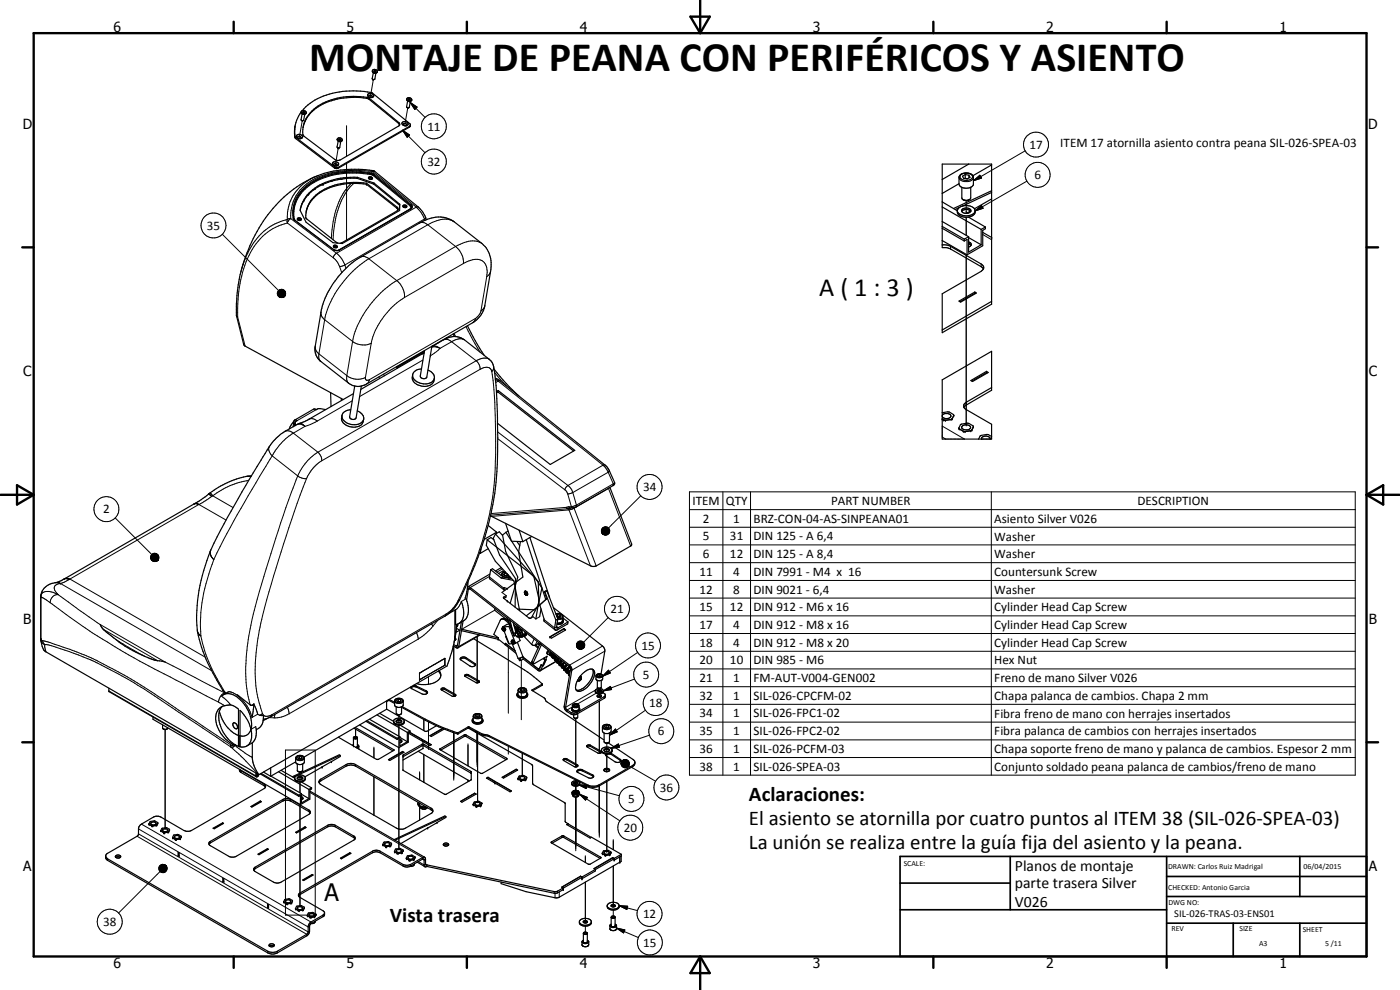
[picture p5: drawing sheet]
<svg xmlns="http://www.w3.org/2000/svg" width="420mm" height="297mm" viewBox="0 0 420 297" stroke-linecap="round" stroke-linejoin="round" font-family="sans-serif">
<defs><g id="words">
<text font-size="12.6" x="92.8" y="21.2">MONTAJE DE PEANA CON PERIFÉRICOS Y ASIENTO</text>
<text font-size="7.9" x="245.9" y="88.7">A ( 1 : 3 )</text>
<text font-size="7.2" x="97.4" y="270.3">A</text>
<g font-size="6.3">
<text x="224.8" y="240.3">Aclaraciones:</text>
<text x="224.8" y="247.6">El asiento se atornilla por cuatro puntos al ITEM 38 (SIL-026-SPEA-03)</text>
<text x="224.8" y="254.8">La unión se realiza entre la guía fija del asiento y la peana.</text>
<text x="117" y="276.7">Vista trasera</text>
</g>
<g font-size="4.7">
<text x="304.6" y="261.2">Planos de montaje</text>
<text x="304.6" y="266.6">parte trasera Silver</text>
<text x="304.6" y="272">V026</text>
</g>
<g font-size="4.2">
<text x="34" y="9.6">6</text>
<text x="104" y="9.6">5</text>
<text x="174" y="9.6">4</text>
<text x="244" y="9.6">3</text>
<text x="314" y="9.6">2</text>
<text x="384" y="9.6">1</text>
<text x="6.8" y="38.7">D</text>
<text x="410.6" y="38.7">D</text>
<text x="7" y="112.9">C</text>
<text x="410.8" y="112.9">C</text>
<text x="7" y="187.1">B</text>
<text x="410.8" y="187.1">B</text>
<text x="7" y="261.4">A</text>
<text x="410.8" y="261.4">A</text>
<text x="34" y="290.4">6</text>
<text x="104" y="290.4">5</text>
<text x="174" y="290.4">4</text>
<text x="244" y="290.4">3</text>
<text x="314" y="290.4">2</text>
<text x="384" y="290.4">1</text>
</g>
<g font-size="3.9">
<text x="128.3" y="39.2">11</text>
<text x="308.9" y="44.7">17</text>
<text x="318.2" y="44.2">ITEM 17 atornilla asiento contra peana SIL-026-SPEA-03</text>
<text x="128.3" y="49.8">32</text>
<text x="310.4" y="53.8">6</text>
<text x="62.1" y="68.9">35</text>
<text x="193" y="147.4">34</text>
<text x="31" y="154.1">2</text>
<text x="207.8" y="151.5">ITEM</text>
<text x="217.8" y="151.5">QTY</text>
<text x="249.4" y="151.5">PART NUMBER</text>
<text x="341.4" y="151.5">DESCRIPTION</text>
<text x="210.9" y="156.8">2</text>
<text x="220.1" y="156.8">1</text>
<text x="226.1" y="156.8">BRZ-CON-04-AS-SINPEANA01</text>
<text x="298.4" y="156.9">Asiento Silver V026</text>
<text x="210.9" y="162.1">5</text>
<text x="210.9" y="167.4">6</text>
<text x="219.1" y="162.1">31</text>
<text x="219.1" y="167.4">12</text>
<text x="226.1" y="162.1">DIN 125 - A 6,4</text>
<text x="226.1" y="167.4">DIN 125 - A 8,4</text>
<text x="298.4" y="162.2">Washer</text>
<text x="298.4" y="167.5">Washer</text>
<text x="210" y="172.8">11</text>
<text x="220.1" y="172.8">4</text>
<text x="226.1" y="172.8">DIN 7991 - M4 x 16</text>
<text x="298.4" y="172.8">Countersunk Screw</text>
<text x="210" y="178.1">12</text>
<text x="220.1" y="178.1">8</text>
<text x="226.1" y="178.1">DIN 9021 - 6,4</text>
<text x="298.4" y="178.2">Washer</text>
<text x="183.2" y="183.9">21</text>
<text x="210" y="183.4">15</text>
<text x="219.1" y="183.4">12</text>
<text x="226.1" y="183.4">DIN 912 - M6 x 16</text>
<text x="298.4" y="183.5">Cylinder Head Cap Screw</text>
<text x="210" y="188.7">17</text>
<text x="220.1" y="188.7">4</text>
<text x="226.1" y="188.7">DIN 912 - M8 x 16</text>
<text x="298.4" y="188.8">Cylinder Head Cap Screw</text>
<text x="192.5" y="194.9">15</text>
<text x="210" y="194">18</text>
<text x="220.1" y="194">4</text>
<text x="226.1" y="194">DIN 912 - M8 x 20</text>
<text x="298.4" y="194.1">Cylinder Head Cap Screw</text>
<text x="192.9" y="203.7">5</text>
<text x="210" y="199.3">20</text>
<text x="219.1" y="199.3">10</text>
<text x="226.1" y="199.3">DIN 985 - M6</text>
<text x="298.4" y="199.3">Hex Nut</text>
<text x="210" y="204.6">21</text>
<text x="210" y="210">32</text>
<text x="220.1" y="204.6">1</text>
<text x="220.1" y="210">1</text>
<text x="226.1" y="204.6">FM-AUT-V004-GEN002</text>
<text x="226.1" y="210">SIL-026-CPCFM-02</text>
<text x="298.4" y="204.7">Freno de mano Silver V026</text>
<text x="194.8" y="212.2">18</text>
<text x="210" y="215.3">34</text>
<text x="220.1" y="215.3">1</text>
<text x="226.1" y="215.3">SIL-026-FPC1-02</text>
<text x="298.4" y="210.1">Chapa palanca de cambios. Chapa 2 mm</text>
<text x="298.4" y="215.3">Fibra freno de mano con herrajes insertados</text>
<text x="197.5" y="220.6">6</text>
<text x="210" y="220.6">35</text>
<text x="220.1" y="220.6">1</text>
<text x="226.1" y="220.6">SIL-026-FPC2-02</text>
<text x="298.4" y="220.6">Fibra palanca de cambios con herrajes insertados</text>
<text x="210" y="225.9">36</text>
<text x="220.1" y="225.9">1</text>
<text x="226.1" y="225.9">SIL-026-PCFM-03</text>
<text x="298.4" y="226">Chapa soporte freno de mano y palanca de cambios. Espesor 2 mm</text>
<text x="210" y="231.2">38</text>
<text x="220.1" y="231.2">1</text>
<text x="226.1" y="231.2">SIL-026-SPEA-03</text>
<text x="298.4" y="231.4">Conjunto soldado peana palanca de cambios/freno de mano</text>
<text x="198" y="237.5">36</text>
<text x="188.5" y="241">5</text>
<text x="187.2" y="249.6">20</text>
<text x="193" y="275.5">12</text>
<text x="31" y="277.8">38</text>
<text x="193.1" y="284">15</text>
</g>
<text font-size="3.1" x="352.4" y="275.2">SIL-026-TRAS-03-ENS01</text>
<g font-size="2.4">
<text x="271.2" y="259.7">SCALE:</text>
<text x="350.6" y="260.8">DRAWN: Carlos Ruiz Madrigal</text>
<text x="391.2" y="260.6">06/04/2015</text>
<text x="350.6" y="267">CHECKED: Antonio Garcia</text>
<text x="350.6" y="271.4">DWG NO:</text>
<text x="351.6" y="279.3">REV</text>
<text x="372" y="279.4">SIZE</text>
<text x="391" y="279.6">SHEET</text>
<text x="377.9" y="283.8">A3</text>
<text x="397.7" y="283.8">5 /11</text>
</g>
</g></defs>
<g fill="none" stroke="#000" stroke-width=".3">
<path d="M90.7 36.2l-.9 5.4M104 37.7v9.2M110.1 29.2v.3M110.9 29.5l-.1 .3M112 23.9l-.9 5.4M119.7 36.7l-.1 .3M120.8 39.1l2.1 1.4-.7 .7zM120.8 39.1l6.8 6.7M122.4 32.4l-1 5.3M123 37.8l-.1 .3M123.1 30.7l2.1 1.4-.7 .8zM123.1 30.7l4.5 4.5"/>
<path d="M88.5 40.9v.3M88.8 41.3l-.1 .3M88.9 59.9l-.5 1.4M89.3 59.2l-.9 2.2M89.7 58.5l-.4 .7M91.3 56.7l-1.6 1.9M91.3 56.7l-2 2.5M91.9 56.1l-.6 .6M93.2 55.1l-1.3 1M93.2 55l-1.3 1.1M94.1 54.6l-.9 .5M95.4 52.7a13.2 13.2 0 0 0-9.2 13.1"/>
<path d="M95.7 53.7l-1.7 .9M96.6 53.3l-3.4 1.7M98.5 52.7l-1.9 .6M99.5 52.4l-1 .3M100.4 50.1v.3M101.5 44.4l-.9 5.4M101.5 52l-3 .7M101.5 52l-1 .2M101.5 50.2v.3M104 49v23.1M105.4 55l-1.3 1.5a24.6 24.6 0 0 0-4.6 15M105.8 51.6l1.2 .1"/>
<path d="M105.8 51.6l-1.1 .1M105.8 51.6l-4.3 .4M106.2 55a16.3 16.3 0 0 0-4.8 8.2l-1.1 4.8-.3 4M107 51.6l2.2 .2M109.2 51.8l2.2 .4M109.2 51.8l1.1 .2M110 55v.3M110.6 53.5l.6-.2 .5 .3M111.4 52.4a24 24 0 0 0-19.3 3.8 10.2 10.2 0 0 0-3.8 9.5M111.4 52.4l.6 .3M111.4 52.2l.7 .3M111.4 52.1l.6 .2"/>
<path d="M111.5 51.9l-.1 .5M111.5 51.9a23.5 23.5 0 0 0-20.2 4.4 10.2 10.2 0 0 0-3.3 9.1M111.5 51.9l.8 .3M111.9 51.5l13 10.6M111.9 51.5a33.8 33.8 0 0 0-13.1 .5 14.3 14.3 0 0 0-11.1 9.5l-.3 1.6-.2 2.5M111.9 51.2v.3M112 52.4l.1 .1M112 52.7l11.1 9.1M112.1 52.5l-.1 .2M112.1 52.5l11.4 9.3M112.1 52.5h.1M112.3 52.2l-.2 .3"/>
<path d="M112.3 52.2l11.1 9.1M112.5 51.4l-.6 .1M287.8 53.3a2.16 2.16 0 0 0 3.1 1.1l1-.6 .2-.5M288.2 52.6a2.43 2.43 0 0 1 3.7 .4 2.1 2.1 0 0 1-3.3 .8l-.4-.5zM292.1 54.2l2-1.6 .5 .8zM307.7 45.3l-15.6 8.9M308.2 54.4l-15.6 8.9M66.7 70.3l16.9 16.9M86.2 65.8a17.9 17.9 0 0 0-12.5 11.5l-1.4 4.3M86.2 65.8l.1 1.1M86.3 66.9a17.5 17.5 0 0 0-12.4 11.6 42.4 42.4 0 0 0-2.6 16.6M86.3 66.9l13.7 10.4"/>
<path d="M87.2 65.6l13.8 10.4M87.2 65.6l-1 .2M87.2 65.6l-.5 .4-.4 .9M88 65.4l.1 .1M88 65.4l.4 .6M88.2 65.7h.1M88.3 65.7l.1 .3M88.4 61.4l-.4 2.2M88.4 66l11.6 8.8M88.4 66h.1M89.2 65.8l.5-.2 .7 .4M100 74.8h.1"/>
<path d="M100 74.8a1.7 1.7 0 0 0 1.9 .2M100 77.3l1.1 1.2 .8 1.5M100.1 74l.6-.2 .5 .4M100.1 74.8h.1M101 76l-.7 .7-.3 .6M101 76a7.7 7.7 0 0 1 2.5 3.5M101.8 75h.1M103.5 79.5l-1.6 .5M103.5 79.5l.3 1M108.2 77.1a2.15 2.15 0 0 1 2.5 .5M110.7 77.6a30.3 30.3 0 0 0-13.3 18.3M110.7 77.6l8.4 6.6"/>
<path d="M119.2 62.1l-.1 .3M120.9 61.9l.5-.2 .6 .4M123.1 62.7h.1M123.1 62.7l-21.5 12.4M123.1 61.8l.2 .6-.2 .3M123.2 61.6l-.1 .2M123.2 61.6l.3 .2M123.3 62.6h.1M123.3 62.6l.1 .1M123.4 61.3l-.2 .3M123.4 61.3l.4 .5-.4 .9M123.4 62.7l-21.5 12.3"/>
<path d="M123.5 61.8l.1 .3M123.5 61.8v.2M123.5 62l.1 .1M123.6 62.1l-.1 .2M124.9 62.1l1.6 1.8 .9 1.8M124.9 62.1l-23.9 13.9M125.5 62.1h-.6M125.9 66.9l.5-.2 1 .1 1 .6M127.4 65.7l.1 .4M127.4 65.7l-23.9 13.8M127.8 65.3v.1M127.8 65.4l-.4 .3"/>
<path d="M128.4 67.4l-17.7 10.2M128.4 67.4l8.3 6.6M136.3 66.5a6.5 6.5 0 0 0-6.6 .2l-1.3 .7M136.7 74a6 6 0 0 1 2.4 5.1M136.7 74l-17.6 10.2M139.1 79.1a5.7 5.7 0 0 1 5.7-.8 4.5 4.5 0 0 1 1.3 4.7M139.1 79.1l-17.7 10.2M144.6 73.1a6 6 0 0 0-5.8-.1l-2.1 1M285.3 73.9v.8M290 60.2v3.8M290 65.2v5.4M290 76.3v51.5"/>
<path d="M291 72.7v.6M292.6 63.3l1.9-1.7 .6 .9zM294.5 79.2v.8M294.9 70.4l2.7 1.5M70.9 94.7l.4 .4M71 94.9l.3 .2M71.3 95.1l2.3 8.7M83.2 88l2.2 .9-2.1-.6zM83.3 87.8l2.1 1.1-2.2-.9zM83.3 88.3l2.1 .6-2.1-.3zM83.3 87.5l2.1 1.4-2.1-1.1zM83.3 88.6l2.1 .3-1.9-.1z"/>
<path d="M83.5 88.8l1.9 .1-1.8 .1zM83.5 87.3l.2-.2 1.7 1.8zM83.5 87.3l1.9 1.6-2.1-1.4zM83.6 89l1.8-.1-1.5 .3zM83.7 87.1l.2-.2 1.5 2zM83.9 89.2l1.5-.3zM83.9 86.9h.2l1.3 2zM84.1 89.2l1.3-.3zM84.1 86.9l.3-.1 1 2.1zM84.4 89.3l1-.4zM84.4 86.8h.3l.7 2.1zM84.7 89.3l.7-.4z"/>
<path d="M84.7 86.8l.3 .1 .4 2zM84.9 89.2l.5-.3zM85 86.9l.2 .1 .2 1.9zM85.2 89.1l.2-.2zM85.2 87l.2 .2v1.7zM85.4 87.2v1.7zM85.5 87.4l.2 .3-.3 1.2zM85.7 88.5l-.3 .4zM85.7 87.7l-.3 1.2zM85.7 88.2l-.3 .7zM85.7 87.9l-.3 1zM96.3 93.6l.2 1.2 .9 1.1"/>
<path d="M97.4 95.9l-1.7 10.3M97.4 95.9l8.4 6.5M101.9 80l.7 1.8M119.1 84.2a6 6 0 0 1 2.3 5.1M119.1 84.2a29.6 29.6 0 0 0-13.3 18.2M121.4 89.3a22.6 22.6 0 0 0-10 13.7M139.9 98l4.2 7.7M142.7 95.5l-.2 .7-.6 .6M142.7 95.5l-31.8 18.4M145.5 91.7l-.2 .6-1 1M146.1 83l-1.8 10.5-.6 1.2-1 .8M147.2 81.4l-.4 .9-.7 .7"/>
<path d="M94.6 103.9l.3 1.5 .8 .8M95.7 106.2v1.4l.6 .9M95.7 106.2l8.4 6.5M104.1 112.7a5.3 5.3 0 0 0 5.6 .5M104.1 112.7v1.4l.5 .9M105.8 102.4a5.5 5.5 0 0 0 5.6 .6M105.8 102.4l-1.7 10.3M109.7 113.2v.5l.3 .4 .9-.2M110.9 113.9l-.4 .9-.4 .4M111.4 103l-1.7 10.2M113.7 113.1l.2 .5M115.1 112.3l.2 .5"/>
<path d="M126.9 108l-19 11M127.2 106l-.6 .2M129.1 106.8h.1M129.1 106.7v.1M129.6 104.1h1l1.5 .4M129.6 104l.5-.2 1 .1 1 .6M131.6 102.7l.1 .1M132.1 104.5l-3 2.3M133 102a2.32 2.32 0 0 1 2.5 .5M134 101.3l.1 .2M135.5 102.5l-3.4 2M135.5 102.5l7.4 5.7"/>
<path d="M139.3 101.9l-.5-.2a4.5 4.5 0 0 0-3.3 .8M142.9 108.2a3 3 0 0 1 1.1 2.6M142.9 108.2l-47.5 27.5M144 110.8a2.11 2.11 0 0 1 3.6 .7M144 110.8l-47.4 27.5M146.8 107.8a2.8 2.8 0 0 0-2.7-.1l-1.2 .5M147.6 111.5a176 176 0 0 1 .3 37.3l-.2 1.1a101.9 101.9 0 0 1-6.7 22.7l-3.5 7.6M148.2 110l-.1 .8-.5 .7M148.4 111.8l3.5 3.9M148.7 113.8l.8 .5M149.5 114.3l31.5 25.3M149.5 114.3l-.7 .5"/>
<path d="M150.1 114.3h-.6M80.8 134a2.64 2.64 0 0 0 .9 2.8M81.7 136.8l7.7 6a3.5 3.5 0 0 0 2.6 .8M81.7 136.8a381 381 0 0 0-17.5 31.1M85.5 129.4l1.2-.1 1.3 .7M88 130l7.4 5.7M88 130a17.9 17.9 0 0 0-6.3 6.8M88.5 127v.4M89.1 127.4l1.1-.1 1.3 .6M89.8 127l1 .3 .7 .6M91.5 127.9l-3.5 2.1M92.7 125.8l1.2-.2 1.3 .7"/>
<path d="M94.9 122.9l-5.7 3.3M95.2 126.3l-3.7 1.6M95.4 135.7a17.6 17.6 0 0 0-7.4 10.7 347 347 0 0 0-12.9 42.2 55.1 55.1 0 0 0-.6 20.5l.6 2.4M95.4 135.7l1 1.3 .2 1.3M96.6 138.3a11.5 11.5 0 0 0-4.6 5.3M105.7 120.3l-10.5 6M149.3 129.6l21.2 16.1M149.4 131.6l20.1 15.3M181 139.6l.7 .7 .8 1.4M181 139.6l-10.5 6.1M181.6 139.5l-.6 .1M282.8 127.8l6.7 3.9"/>
<path d="M282.8 131.1l1 .6M34.6 155.4l10.9 11M58.2 151.3h1.2M58.3 151.2a1.15 1.15 0 0 1 1.3 .2M58.4 151.1l.6-.1 .7 .4M59.6 151.4h.1M59.6 151.4l-38.6 22.3M59.7 151.4l8.1 4.6M62.6 148.3l.5 .3M62.7 148.2l.4 .4M62.7 148.2h.1M63.1 147.9l.7 .9"/>
<path d="M63.1 148.6l.4 .4M63.5 149l-3.8 2.4M63.8 148.8l-.3 .2M63.8 148.8l6.1 3.5M73.9 143h1.4M74.6 144.1l-2.8 .6a25.3 25.3 0 0 0-8 4.1M92 143.6a368.5 368.5 0 0 0-14.2 45.6 52.7 52.7 0 0 0-.4 20.1l1.4 4.8M152.6 159.5v.1M169.5 146.9l.9 1.3M169.9 152.2l-22.5 1.9M169.9 152.2l.4 .5M170.3 152.7l-23 1.9"/>
<path d="M170.3 152.7l.5 .3M170.4 148.2l1.1 3.8M170.5 145.7l-.7 .6-.3 .6M170.5 145.7l.9 1 .5 1.1M170.7 152.1l-.8 .1M170.7 152.1l.5 .3M170.8 153l-23.3 1.9M170.8 153l6.4 16.8M171 152.5l-.7 .2M171.5 152l-.8 .1M171.5 152l.4 .4M171.9 147.8l-1.5 .4"/>
<path d="M171.9 147.8l1.1 3.8M172.3 152.5l-1.5 .5M172.3 152.3v.2M172.3 152.5l6.6 17.3M173 151.6l-.1 .5M173 151.6l-1.5 .4M180.5 159.2l.4 1zM180.5 159.5l.4 .7zM180.5 158.9l.4 1.3zM180.6 159.7l.3 .5zM180.7 158.7l.2 1.5-.4-1.3zM180.7 160l.2 .2z"/>
<path d="M180.8 158.5l.2-.2-.1 1.9zM180.8 158.5l.1 1.7zM181 158.3l.3-.1-.4 2zM181.3 158.2l.2-.1-.6 2.1zM181.5 158.1l.3-.1-.9 2.2zM181.8 158l.3 .1-1.2 2.1zM182.1 158.1l.2 .1-1.4 2zM182.3 158.2l.2 .1-1.6 1.9zM182.5 158.3l.2 .2-1.8 1.7zM182.5 141.7l1.6 3.5M182.5 141.7l-10.6 6.1M182.6 146.5v.1"/>
<path d="M182.6 146.6l-10.3 5.9M182.6 146.6l6.7 17.2M182.9 141.2l-.4 .5M183 146.3l-.4 .3M184.1 145.2l-.1 .5M184.1 145.2l-11.1 6.4M184.4 144.7l-.3 .5M192.3 148.8l-9.6 9.6M206.9 147.6h199.8v85h-199.8zM206.9 152.9h199.8M206.9 158.2h199.8M216.9 147.6v85"/>
<path d="M225.2 147.6v85M297.5 147.6v85M12.2 179.2l.1 .1M12.3 179.2h.1M12.3 179.2v12.9a1.77 1.77 0 0 0 1.2 1.3M12.3 179.2l.8 .3 2 1.3M16.7 174.8h.8M16.8 174.8h-.3M17 174.8l.8 .1M17.1 174.8h.4M17.5 174.8l.3 .1M17.5 178.4l12.5 9 19.6 11.3 17.8 9.2"/>
<path d="M17.5 178.4a4.4 4.4 0 0 0-4.9-.4l-.4 1.1M17.5 178.4a2.24 2.24 0 0 0-2.4 2.4M17.8 174.9l.3 .1M18.1 175h.1M18.1 175a1.54 1.54 0 0 0-1.7 .9 1.54 1.54 0 0 0 .5 1.9l.6 .6M18.1 175l45.4 26.2M19.5 173.6l.6-.1 .9 .2M19.5 173.6l1 .1M19.5 173.6l-.2 .1M19.6 173.6l-.5 .2M19.9 173.6l.6 .1M20.5 173.7l.3 .2"/>
<path d="M21 173.7l-2.9 1.3M21 173.7l40.6 23.5M45.2 167.2l2.1 .9-2.1-.6zM45.2 167.5l2.1 .6-2-.3zM45.2 167l2.1 1.1-2.1-.9zM45.3 166.7l2 1.4-2.1-1.1zM45.3 167.8l2 .3-1.9-.1zM45.4 168l1.9 .1-1.7 .1zM45.5 166.5l.2-.2 1.6 1.8zM45.5 166.5l1.8 1.6-2-1.4zM45.6 168.2l1.7-.1zM45.7 166.3l.2-.2 1.4 2z"/>
<path d="M45.8 168.3l1.5-.2-1.3 .3zM45.9 166.1l.2-.1 1.2 2.1zM46 168.4l1.3-.3zM46.1 166h.3l.9 2.1zM46.3 168.5l1-.4zM46.4 166h.3l.6 2.1zM46.6 168.5l.7-.4zM46.7 166l.2 .1 .4 2zM46.9 168.4l.4-.3zM46.9 166.1l.2 .1 .2 1.9zM47.1 168.3l.2-.2zM47.1 166.2l.3 .2-.1 1.7z"/>
<path d="M47.4 166.4l.1 .2-.2 1.5zM47.5 166.6l-.2 1.5zM47.6 167.7l-.3 .4zM47.6 166.9l-.3 1.2zM47.7 167.4l-.4 .7zM47.7 167.1l-.4 1zM63.1 165.6a2.77 2.77 0 0 0 1.1 2.3M63.1 165.6l.3 1.3 .8 1M63.3 165l-.2 .6M64.2 167.9a51.4 51.4 0 0 0-3.9 22.9M138 180l-.5 .2M139.5 179.9a2.91 2.91 0 0 0-1.6 1.8l-.8 1"/>
<path d="M140.2 176.6l.3 .2 .4-.1M146.9 173.1l4.3 3.4 .3-.2M146.9 172.9l-5.8 3.4-.1 .4M150.5 172.4l.1 .4M150.7 177.8l1.2 .9-.1 .5M150.8 170.7l-1.7 1M151.2 179.2v.3M151.8 171.7a.74 .74 0 0 0-.9 .3 .74 .74 0 0 0 0 .9l1.2 .3 .8-.4M152.2 176.6h.1M152.6 172.5v1.1M153 173l-.5 .4M163.9 177.2l-.5 .3 .7 2.2-2.1 1.8"/>
<path d="M180.9 160.2l.4 .2zM180.9 160.2l.7 .3zM180.9 160.2l1 .3zM180.9 160.2l1.2 .3zM180.9 160.2l1.5 .2zM180.9 160.2h1.7l-.2 .2zM180.9 160.2l1.9-.2-.2 .2zM180.9 160.2l2-.4-.1 .2zM180.9 160.2l2.1-.6-.1 .2zM180.9 160.2l2.1-.9v.3zM180.9 160.2l2.1-1.2v.3zM180.9 160.2l2-1.5 .1 .3z"/>
<path d="M180.9 160.2l1.8-1.7 .2 .2zM206.9 163.5h199.8M206.9 168.8h199.8M206.9 174.2h199.8M206.9 179.5h199.8M12.2 191.5l.1 .2M12.3 191.9l.5 .3M12.8 192.2l2.9 .8a97.6 97.6 0 0 1 22.6 10.1l8.1 5.1 22.8 15.3M12.8 192.2l.7 1.2M13.5 193.4h.1a10.6 10.6 0 0 1 4.5 1.2l4.7 1.7a70.4 70.4 0 0 1 12 5.5 240.3 240.3 0 0 1 22 14l12.4 8.3M13.5 193.4l-.1 .7 .4 1.5M15.1 180.8a229.8 229.8 0 0 0 39.6 24.2l10.9 5.7"/>
<path d="M31 188.8l16.3 9.4M34.7 191.8l2.2 1.4M36.9 193.2l-.2 .1M36.9 193.2l6.6 3.8M59.2 189l.3 1 .8 .8M59.3 189.4l.3 .8 .7 .6M60.3 190.8a47.6 47.6 0 0 0 7.2 16.8M125 189.8l.5 2M125.5 191.8l-38.7 22.4M129.4 187.2l.6 .6M130 187.8a17.9 17.9 0 0 1-4.5 4M131.4 186.1l-1.4 1.7"/>
<path d="M133.5 199.6l-7.6 4.4M133.5 197.6l-7.6 4.4M133.5 199.6l-7.4 4.2M133.5 197.5l-7.6 4.5M133.9 184.2l-.4 .7M133.9 184.2l-52.3 30.2M136.2 193.9v15.1M137 187.4h.1M137 187.4l-.5 3.5M137.3 193.5l-.4 .3v.5M137.5 180.2a10.1 10.1 0 0 1-3.6 4M139.9 197.3v.4"/>
<path d="M142.5 199.1v.3M143.2 191.1v13.8M143.8 190.5l-6.1 3.5-.4-.3M148.5 183.1l-9.9 5.7-.1 .4M150.9 188.6l.3 .1v.4M152 186l-.2 .2M152.6 186.4h.1M152.6 194.2v19.8M153.7 192.4l.3 .3v.3M155.2 189.4a.93 .93 0 0 1 .8 1.4M156.5 198.1v17.8M159.6 198.5l.4 .4"/>
<path d="M160 185l.8 .7 1.2-.7M160.3 191.7l-.8 1.6M161.2 192.4l-.6 1.2M162 181.6l-.6 .3M163.3 185.9l3.1 2.5 .6-.3M165.3 195.6l-.3 1M166.1 196.3l-.4 .8 .1 .3M166.8 196.8l-.4 .8 .1 .5M166.8 184.3a1.12 1.12 0 0 1 1.3-.2 1.12 1.12 0 0 1 .6 1.2l-.6 .3h-.8M167 188l.5 .3-.1 .6M167.1 198.3l-4.8 2.7M167.7 197.5l-.5 .8v.6"/>
<path d="M168.4 198.1l-.5 .9v.6M168.9 185.2l-.5 .6h-1M169.2 198.8l-.6 .9v.7M170.1 199.4l-.9 1.2 .1 .5M173 193.5l.4 .9zM173 193.7l.4 .7zM173 193.2l.4 1.2zM173.1 194l.3 .4zM173.2 193l.2 1.4-.4-1.2zM173.2 194.2l.2 .2zM173.3 192.7l.2-.2-.1 1.9zM173.3 192.7l.1 1.7z"/>
<path d="M173.4 194.4l.4 .3zM173.4 194.4l.7 .4zM173.4 194.4l1 .4zM173.4 194.4l1.2 .3zM173.4 194.4l1.5 .2zM173.4 194.4l1.7 .1-.2 .1zM173.4 194.4l1.9-.1-.2 .2zM173.4 194.4l2-.3-.1 .2zM173.4 194.4l2.1-.6-.1 .3zM173.4 194.4l2.1-.9v.3zM173.4 194.4l2.1-1.1v.2zM173.4 194.4l2-1.4 .1 .3z"/>
<path d="M173.4 194.4l1.8-1.6 .2 .2zM173.5 192.5l.3-.1-.4 2zM173.8 192.4l.2-.1-.6 2.1zM174 192.3h.3l-.9 2.1zM174.3 192.3l.3 .1-1.2 2zM174.6 192.4h.2l-1.4 2zM174.8 192.4l.2 .2-1.6 1.8zM175 192.6l.2 .2-1.8 1.6zM180.8 193.8l-9.9 5.8-.1 .4M181.5 195.4l-9.9 5.7-.4-.4M182.5 185.3l-7.3 7.4M191.4 195.7l-10.6 7.2"/>
<path d="M206.9 184.8h199.8M206.9 190.1h199.8M206.9 195.4h199.8M32.7 207.3l44.1 25.5M49.6 218.9v29.9M65.6 210.7l1.8 1.1M66.5 208.9l2.7 2.6M66.9 207.1l.6 .5M67.4 207.9l.3 .1M67.4 207.9l.2 .2M67.4 207.9a3.1 3.1 0 0 0-1.8 2.8M67.5 207.6l.4 .3"/>
<path d="M68.4 207.6h.6l.9 .2 1.3 .8M71.2 208.7a11.2 11.2 0 0 1 4.4 6.6l1.7-1 .6 .3M76.7 218l-1.4 .8M77.9 214.6h1.1M78.8 214.1l-.9 .5M78.8 214.1a1.76 1.76 0 0 0 2.8 .3M80.8 215.3l1.5 .1M81.6 214.4l-.3 .7M82.5 214.3l-.2 1.1M86.2 212.2l.6 2M86.8 214.2l-2.4 .9-2.1 .3M106.7 218.8v2.5"/>
<path d="M118.4 210.3a1.47 1.47 0 0 0 2.6 0M118.6 210a1.36 1.36 0 0 1 2.3 .3 1.31 1.31 0 0 1-2.3-.2zM119.7 214.5v2.4M119.7 217.6v3.3M124.9 205.8v.3M125.9 204h.1M125.9 202h.1M125.9 202v2M126 203.9h.1M126.1 203.8l-.2 .2M127.2 215.9v3.3M127.7 215.8v.4"/>
<path d="M128 207.3v.3M128.6 203v2.3M128.6 216.6v8.3M133.5 206.5v.4M136.2 219.8v14.3M136.6 208.3v.4M137.3 219.9v.3M137.5 219.8v.4M140.5 218.1v.3M140.6 202.4v.4M140.8 218.1v.3M142 214.9l.1 .3a1.71 1.71 0 0 0 2.4 0l.1-.3"/>
<path d="M142.4 214.4a1.34 1.34 0 0 1 2.1 .5 1.35 1.35 0 0 1-2.3-.2zM143.2 219.8v10.2M143.3 219.8v21.1M143.7 204.3v.3M155.5 207.2v.1a1.65 1.65 0 0 0 2.3 .3l.3-.4M155.8 206.7a1.36 1.36 0 0 1 2.1 .4 1.32 1.32 0 0 1-2.3-.1zM159.7 207v.2M161.4 200.7h.1M162.6 205.3v.4M169.9 201.7h.1M170.9 200l-.9 1.2v.6M171.1 201.3l-.5 .9 .1 .4"/>
<path d="M171.4 213.8v.4M171.8 212.1l-1.6 .9v.5M171.8 211.8l.6 .5h.9l.5-.5M172.1 211.4l.4-.2 1 .2a.53 .53 0 0 1 0 .6 .53 .53 0 0 1-.6 .2l-.8-.2-.2-.2zM172.8 215.6v14.5M173.1 213.8v.4M173.3 204.1h.1M174.2 203.2v.1M174.2 203.2l-.1 .1M178.7 207.1l-9 5.1-.4-.3M178.8 202.8a1.21 1.21 0 0 0 2.1 0M178.9 208l-5.6 3.2"/>
<path d="M179 202.5a1.08 1.08 0 0 1 1.8 .3 1.03 1.03 0 0 1-1.8-.2zM179.6 206.5l-.1 .1M179.9 206.5v1.1M179.9 208.2v1M179.9 210.4v15.7M180.1 207.3l-.5 .3M180.8 218.2a1.5 1.5 0 0 0 2.6 0M181 217.8a1.35 1.35 0 0 1 2.2 .3 1.28 1.28 0 0 1-2.2-.1zM181 207.3l2.2-1.3 .3 .9zM181.3 209v.5M182.6 201.1l.6 .8-2.4 1zM184.7 218.7l.5 .9-2.3 1z"/>
<path d="M190.4 203.8l-9.4 3.5M193.7 213.1l-10.8 7.5M206.9 200.7h199.8M206.9 206h199.8M206.9 211.3h199.8M206.9 216.7h199.8M69.2 224.1l3.6 3.2 4.8 5.1M69.2 223.5v.6M69.8 223.4l.7 .2M69.8 223.4v.2l-.6-.1M69.8 223.3v.1M70.5 223.6l-.6 .6-.7-.1"/>
<path d="M70.5 223.5v.1M70.5 223.6l3.1 2.4 2.1 1.2M72.3 231.3v.5M77.1 232.6l.1 .1M79.3 235.3v.5M84.9 239.9v.4M85.7 225h8.9v49.6h-8.9zM87.2 239.9v.4M88.7 227.5a1.5 1.5 0 0 0 2.6 0M88.9 227.1a1.35 1.35 0 0 1 2.2 .3 1.27 1.27 0 0 1-2.2-.2zM90 231.6v2.3M90 234.6v3.3"/>
<path d="M90.7 239.1v.4M93 237.7l33.8 19.6v.5l.5 .2 .4-.2M96.3 233.8v.5M103.9 229.4v.5M106.1 223.8h.1M106.7 229.4v.5M106.8 224.2h.1M107.1 224.2h-.3M107.1 224.2h-.1M107.2 224.1l-.1 .1M107.3 223.8v.1M107.3 223.9l-.1 .2"/>
<path d="M112.2 224.2v3.2M112.2 233.1v11.5M119.7 224.3v30.8M120.3 222v.3M121.1 226.5v.5M125.9 231.6v2.4M126.6 223.3v.5M127.2 223.3v.5M127.2 226.4v8.3M132.1 224.7v.3M139.3 220.5v.5M139.9 220.5v.5"/>
<path d="M140.5 223.2v6.6M140.5 234.1v.4M141.3 231.4v.5M144.6 220.1v.4M145.5 220.4v.3M146.8 220.7v.3M152 227.5v.3M152.6 223.9v2.4M156.7 226v7.1M170.1 227.7v.3M172.8 234v1.3M172.8 235.9v2.1"/>
<path d="M172.8 239.2v16.1M173.3 229.5v.3M173.6 235.5l2.6 .1-.3 1zM173.6 235.5l12.3 3.3M173.9 238.3l2.4 1-.6 .8zM173.9 238.3l12.1 8M174.8 231v.3M176.5 235.6v.3M177.2 223.6v.3M177.8 232.5v.3M179.8 235.5v.3M179.9 235.8v15.4"/>
<path d="M180.3 225.4v.3M182.1 223v2.6M182.1 226.2v5.4M182.1 234.5v21.3M183.4 224.5l2.2-1.3 .3 1zM183.5 226.1v.3M186.1 227.8v.3M186.6 228.5l-.2 .5zM186.6 228.5l-.2 .8zM186.6 228.5l-.1 1zM186.6 228.5v1.3zM186.6 228.5l.2 1.5z"/>
<path d="M186.6 228.5l.4 1.7-.2-.2zM186.6 228.5l.6 1.8-.2-.1zM186.6 228.5l.9 1.9-.3-.1zM186.6 228.5l1.1 1.9h-.2zM186.6 228.5l1.4 1.8-.3 .1zM186.6 228.5l1.6 1.8h-.2zM186.6 228.5l1.9 1.6-.3 .2zM186.6 228.5l2 1.4-.1 .2zM186.6 228.5l2.2 1.2-.2 .2zM186.6 228.5l2.3 .9-.1 .3zM186.6 228.5l2.3 .6v.3zM186.6 228.5l2.3 .4v.2z"/>
<path d="M186.6 228.5l2.2 .1 .1 .3zM186.6 228.5l2-.2 .2 .3zM186.6 228.5l1.8-.3 .2 .1zM186.6 228.5l1.6-.5 .2 .2zM186.6 228.5l1.3-.6 .3 .1zM186.6 228.5l1.1-.6h.2zM186.6 228.5l1.1-.6zM186.6 228.5l.8-.6zM186.6 228.5h2.2M186.7 228.3l.2-.2-.3 .4zM186.7 228.3l-.1 .2zM186.9 228.1l.2-.1-.5 .5z"/>
<path d="M188.7 229.8l8.1 4.6M189.8 229.7v.3M194.9 220.6l-11.5 3.9M206.9 222h199.8M206.9 227.3h199.8M32.3 257.7v.4M41.1 250.9l51 29.4v.5M41.6 250.2l50.9 29.4 .4-.2M41.6 248.7l50.9 29.4 .4-.2M42.4 247.3l50.9 29.3v.5M47.9 259.9l1.9-.2-2.1 .4zM48 259.7l.3-.2 1.5 .2z"/>
<path d="M48 259.7h1.8l-1.9 .2zM48.3 259.5l.2-.1 1.3 .3zM48.5 259.4l1.3 .3zM48.8 259.3l1 .4zM49.1 259.4l.7 .3zM49.3 259.4l.5 .3zM49.8 259.7l-1.5 2-.2-.1zM49.8 259.7l-1.2 2.1-.3-.1zM49.8 259.7l-1 2.1h-.2zM49.8 259.7l-.7 2.1h-.3zM49.8 259.7l-.4 2-.3 .1zM49.8 259.7l-.2 1.9-.2 .1z"/>
<path d="M49.8 259.7v1.7l-.2 .2zM49.8 259.7l.2 1.5-.2 .2zM49.8 259.7l.2 1.5zM49.8 259.7l.3 1.3zM49.8 259.7l.3 1zM49.8 259.7l.3 .7zM49.8 259.7l.3 .4zM49.8 259.7l.1 .2zM63.1 252.4v.5M90 241.3v30.9M92.7 243v.5M98.4 247.6v.5"/>
<path d="M100.6 247.6v.5M106.1 250.8v.5M111.8 255.4v.5M114.1 255.4v.5M121 259.4v.4M123.2 259.4v.4M125.5 258.5l1.8 1 .4-.3 .4 .3M125.9 241v5M126.2 242.1a1.22 1.22 0 0 0 2 .2M129.3 242.4v.6M165.5 252.6v.3M168.6 250.8v.5"/>
<path d="M169.2 250.8v.5M175.7 256.8v2M180.2 257.2v.3M184.1 251.9v3M184.1 259.8v12.3M47.7 260.3l2.1-.6-2.1 .9zM47.7 260.6l2.1-.9-2.1 1.2zM47.7 260.9l2.1-1.2-2 1.5zM47.7 260.1l2.1-.4-2.1 .6zM47.8 261.2l2-1.5-1.9 1.7zM47.9 261.4l1.9-1.7-1.7 1.9zM48 261.5l-12.4 12.4"/>
<path d="M76.6 260.2v.4M90 268v.4M96.9 274.6v.4M166.3 267.5v.5M166.6 268v1.4M167.3 267.4v.5M167.8 267.6v1.6M175.7 264.7v12.2M175.7 277.9v2.1M183 278.6a1.13 1.13 0 0 0 2 0M183.4 277.6v.1M183.4 277.7l.3 .3"/>
<path d="M183.5 277.8l.2 .2M183.7 278l.1 .1M184.1 273v2.1M184.4 278l-.6 .1M184.4 278h-.6M184.5 277.9l-.1 .1M184.6 277.7l-.2 .3M184.6 277.6v.3M185 278.5l2.5 .5-.4 .9zM185 278.5l6.6 2.8M185.8 271.7l2.6 .2-.3 1zM185.8 271.7l5.5 1.5"/>
<path d="M80.4 285.4v.5M83.2 285.4v.5M174.7 283.4a1.16 1.16 0 0 0 2 0M175.1 282.4a.63 .63 0 0 0 1 .4M175.1 282.5l.4 .4 .6-.1M176.2 282.8h-.1M176.3 282.4l-.1 .4M176.3 282.5l-.1 .2"/>
<circle cx="130.2" cy="37.9" r="3.8"/>
<circle cx="130.2" cy="48.5" r="3.8"/>
<circle cx="310.9" cy="43.4" r="3.7"/>
<circle cx="311.4" cy="52.5" r="3.7"/>
<circle cx="64" cy="67.6" r="3.7"/>
<circle cx="31.9" cy="152.8" r="3.7"/>
<circle cx="194.9" cy="146.1" r="3.7"/>
<circle cx="185.2" cy="182.7" r="3.7"/>
<circle cx="194.5" cy="193.7" r="3.8"/>
<circle cx="193.9" cy="202.4" r="3.7"/>
<circle cx="196.8" cy="210.9" r="3.8"/>
<circle cx="198.5" cy="219.4" r="3.7"/>
<circle cx="189.5" cy="239.7" r="3.8"/>
<circle cx="200" cy="236.3" r="3.8"/>
<circle cx="189.2" cy="248.3" r="3.8"/>
<circle cx="32.9" cy="276.6" r="3.7"/>
<circle cx="194.9" cy="274.2" r="3.7"/>
<circle cx="195" cy="282.8" r="3.7"/>
</g>
<g fill="none" stroke="#000" stroke-width=".35">
<path d="M90.4 33.6a9 9 0 0 0-1.7 7.6l11.9 9 .8 .1 21.6-12.5 .2-.3M90.4 33.6a.84 .84 0 0 0 1.2 .6M90.4 33.5v.3l.4 .4M90.4 33.6a.8 .8 0 0 1 .8-.4 .8 .8 0 0 1 .7 .6l-.5 .5M90.7 34.1l-.3 1.8 .2 .3M90.7 33.2a18 18 0 0 1 13.2-5.9 19.6 19.6 0 0 1 7.9 .7l11.2 9.1 .2 .4M90.8 34.2h.1M90.8 34.2l.2 .1M90.9 36.2h-.2M90.9 34.2l.5 .1M91 33.5l.1 .4 .2-.1M91 33.5l-.1 .2h.3"/>
<path d="M91.2 33.7l.1 .1M91.2 33.5l.1 .3M91.2 33.5v.2M91.2 33.5h-.2M91.5 34.3l-.4 1.8-.6 .1M91.9 33.8l-.3 .4M93.6 33.3a19.4 19.4 0 0 1 17.3-3.8l8.8 7.2 .3 .6-.2 .4-18.2 10.4-1-.1-9.3-7.1a4.3 4.3 0 0 1 0-4l.9-1.9zM110.4 28.3a.99 .99 0 0 1 1.1-.3 .99 .99 0 0 1 .6 .9l-.2 .3a1.17 1.17 0 0 1-1.5-.5zM110.8 29.2l-.2-.3a.56 .56 0 0 1 .6-.3 .56 .56 0 0 1 .5 .4l-.3 .3M111.7 21.2l.3 .6M111.9 23.8l.1 .1M112 21.8l-.3 1.7 .3 .4"/>
<path d="M112 21.8l.2 .1M112.1 21.8l.1 .1M112.2 21.9l.2 .1M112.3 21.2l.3-.1 .1 .4h-.2l-.3-.1zM112.5 21.4l.2 .1M112.5 21.4h-.2M112.6 21.1l-.1 .3M112.8 21.9l-.3 1.9-.5 .1M113.2 21.5a.77 .77 0 0 1-.8 .3 .77 .77 0 0 1-.6-.7 .74 .74 0 0 1 1-.2 .74 .74 0 0 1 .3 .9l-.9 .1M119.9 37.5l-.3-.5-9-7.3a20.6 20.6 0 0 0-16.3 3.2 9.1 9.1 0 0 0-3.3 5.4M120.8 36.7a.93 .93 0 0 1 1.1-.2 .93 .93 0 0 1 .5 1 1.06 1.06 0 0 1-1.8-.6zM121.1 37.6a.4 .4 0 0 1 .1-.5 .4 .4 0 0 1 .5 0l.3 .3-.1 .3"/>
<path d="M121.9 37.7l-.2 .1M122.1 29.9l.4 .5M122.1 30.1a.72 .72 0 0 1 .7-.8 .72 .72 0 0 1 .8 .8M122.2 30a.93 .93 0 0 0 1.3 .1M122.2 32.3h.1M122.2 32.3l.3 .1M122.3 30.3l-.3 1.7 .2 .3M122.4 30.3l.1 .1M122.5 30.4h.4M122.6 29.6l-.1 .2 .5 .2M122.6 29.6v.3l.3-.1M122.6 29.6h.3"/>
<path d="M122.9 30.4h.2M122.9 29.8l.1 .2M122.9 29.6l.1 .4M122.9 29.6v.2M123.1 30.4l-.3 1.8-.6 .1M123.2 37.5l-.3 .6-21.8 12.5-.7-.2-11.7-8.8a5.7 5.7 0 0 1-.2-3.8M123.6 30l-.7 .4M89 40.6a1.11 1.11 0 0 1 1.8 .5 .96 .96 0 0 1-1 .5 .96 .96 0 0 1-.8-1zM89.5 41.5a.44 .44 0 0 1 .1-.6 .44 .44 0 0 1 .6 .1l.2 .4-.3 .2M92.6 58.3v.1M92.7 58.2l-.3 .3M94.6 56.6v.1"/>
<path d="M94.6 56.6l-.4 .3M97 55.3l-.4 .2M99.8 54.3l-.6 .1M99.9 48.8a1.02 1.02 0 0 1 1-.2 1.02 1.02 0 0 1 .7 .8l-.4 .4h-.7l-.6-.4zM100.3 49.7l-.2-.3 .4-.3 .6 .2v.4l-.2 .1M101.2 41.8l.3 .5M101.2 41.8a.92 .92 0 0 0 1.4 .4M101.2 41.8a.78 .78 0 0 1 .9-.4 .78 .78 0 0 1 .6 .7M101.2 41.7v.1M101.5 42.3l-.3 1.9 .4 .2M101.5 42.3l.8 .2M101.5 42.4l.4 .1"/>
<path d="M101.8 41.7l-.1 .2 .5 .1 .1-.2-.2-.1M101.8 41.7v.2h.2M101.8 41.7h.3M102 41.9l.1 .1M102.1 41.7l-.1 .2M102.2 42.5h-.2M102.3 42.5l-.3 1.7-.5 .2M102.7 42l-.4 .5M102.8 53.7l-.6 .1M107.1 53.5h.2M107.2 53.5l5 1.7M107.2 53.5a18.4 18.4 0 0 0-15.3 5.7l-1.1 1.8-.7 2"/>
<path d="M107.3 53.2a17.8 17.8 0 0 0-15.6 5.9l-1.1 2-.5 2 1.8 3.6 8 6.1 2.8 .3 17.2-9.9M107.3 53.2l4.9 1.7M107.3 53.2l-.1 .3M110.6 53.2a.54 .54 0 0 1 .8-.2 .54 .54 0 0 1 .2 .8 .6 .6 0 0 1-.7 0 .6 .6 0 0 1-.3-.6zM110.7 53.6a.39 .39 0 0 1 .5-.2 .39 .39 0 0 1 .3 .4M112.2 55.2l7.7 6.4M112.2 54.9v.3M112.2 54.9l7.8 6.4M287.8 55.1l-5 2.9M288 52.7a2.8 2.8 0 0 1 4 .1l.1 2.6a2.68 2.68 0 0 1-4.2 0l-.1-2.3zM288.7 56.2v3.2a1.54 1.54 0 0 0 2.6 0v-3.2M289 59.9a1.59 1.59 0 0 0 1.9 0"/>
<path d="M289.7 52.4l-.8 .5 .3 .6 1.1 .2 .8-.5-.3-.6M289.7 52.4l1.1 .2M289.7 53.5l.7 .1M289.7 52.4v1.1M289.7 53.5l-.1 .1M290.7 49.2l-7.9 4.6M290.8 52.6v.8M297.6 49.5l-5.6 3.2M297.6 57.2l-11.4 5.4M297.6 57.7l-8.8 4.1M297.6 59.7l-5.2 3M89.3 65.5a.51 .51 0 0 1 .8-.1 .51 .51 0 0 1 0 .8l-.7-.2z"/>
<path d="M89.4 66l.3-.3 .4 .1v.3M91.1 60.3v.1M91.1 60.4l-.1 .1M91.2 60.1l-.1 .3M100.2 74.2a.39 .39 0 0 1 .5-.3 .39 .39 0 0 1 .3 .4M119.4 63l-.2-.9-9.2-7.1a19.6 19.6 0 0 0-15.2 3.5 7.7 7.7 0 0 0-2.9 7.1l9.5 7.3M119.4 63l-.3-.6-9.1-7.1a18.4 18.4 0 0 0-15.9 4.1l-1.3 1.7-.9 2.6M119.4 63l-17.3 10M119.9 61.6v1.6M120 61.3l-.1 1.9M120 61.3l-.1 .3M121 61.6a.69 .69 0 0 1 1.1 .4 .6 .6 0 0 1-.7 .3 .6 .6 0 0 1-.4-.7z"/>
<path d="M121.1 62.1l.4-.2 .3 .4M123.5 62.3l-.2 .3-22.1 12.6-.9-.2-11.8-9-.4-.5-.1-1.9M128 65.9a7.9 7.9 0 0 0-2.5-3.8l-13-10.7a30.1 30.1 0 0 0-28.9 9.3 47.4 47.4 0 0 0-12.7 30.5v3.5l2.5 9.1 29.6 16.1M282.8 73.5l2.1 .2 9.6 5.5a1.17 1.17 0 0 1 .7 1.1 1.17 1.17 0 0 1-.7 1.1l-11.7 6.7v11.7l14.8-8.5v-42.1h-14.8v25.1h1.5l1 .4 9.2 5.3 .6 .7M282.8 72.2l7.4 4.3M282.8 60.6l4.5 2.6a2.26 2.26 0 0 0 2.9 2 1.99 1.99 0 0 0 2.4-2.3 3.3 3.3 0 0 0-5.3 .1 2.07 2.07 0 0 0 2.6 1.8 2.8 2.8 0 0 0 2.7-1.4M282.8 62.1l11.7 6.7M282.8 68.5l6.6 3.8M282.8 67.9l6.6 3.9M282.8 66.5l7.9 4.5M287.9 62.3l-1.2 .6M288.6 63.4v-.1a1.65 1.65 0 0 1 2.8-.2v.3"/>
<path d="M288.6 63.4a1.8 1.8 0 0 0 2.8 0M289.4 72.3l.8-.5v4.7M289.4 71.8v.5M290.6 65.2l5.1 2.9M290.7 71.3l3.8 2.1M290.7 71l-1.3 .8M290.7 71v4.6l3.8-2.2M290.7 73.1l.7 .5M290.7 72.5l.7 .5v.6M291.2 63.3l-1.2 .7M291.2 63.3l.1 .1M291.2 63.3a1.9 1.9 0 0 0-2.6 .1"/>
<path d="M291.4 73.6l-.7 .5M294.5 68.8v4.6M294.9 69.7l2.7 1.5M295.7 68.1v.5l-.8 .5v4.6l-4.7 2.8M295.7 68.1l-1.2 .7M102.7 81.7l1.9-1.9 2.6-2 18.7-10.9a9.3 9.3 0 0 1 9.8-.8l8.9 7a8.2 8.2 0 0 1 2.7 7.8l-1.9 11.3-1 2.2-1.2 1.4-1.3 1-32.3 18.6-.7 .3a4.4 4.4 0 0 1-4.3-.7l-8.3-6.5a4.6 4.6 0 0 1-1.7-4.6l1.7-10.3a24.2 24.2 0 0 1 6.4-11.9zM140.3 97.7l2.4 4.6 2.6 4.3M287.8 90.3l4.8-2.7 .4 .3-4.7 2.7zM292.5 88l-4.4 2.6M292.5 88l.2 .1M292.6 87.6v.4M297.6 90.4l-14.8 8.6"/>
<path d="M99.2 117.8l.1 4.2M102.4 119.5v.7M106.1 118.1l-14 8.1-2.7 1-3.9 2.2a18.4 18.4 0 0 0-6.6 7.6l-7.4 12.5a99.2 99.2 0 0 0-9.9 20.2 44.5 44.5 0 0 0-2.1 21 51.7 51.7 0 0 0 7.4 16.5M106.5 115.8l-1.6 9.2a1.06 1.06 0 0 0 .9 .8 1.06 1.06 0 0 0 1.1-.5l1.5-9.5M119 110l.2 .5M123.9 112.4a2.79 2.79 0 0 0 2.7 3.5 2.74 2.74 0 0 0 3.7-2.4M126.5 110.7a2.16 2.16 0 0 0-2.5 2.8 4 4 0 0 0 6.2 .5 2.33 2.33 0 0 0-1.8-3M127.3 105.8l-19 11M127.3 105.6l-8.1 4.7M127.4 105.3l-8.3 4.8M129.6 103.9l-1.5 9.2a1.06 1.06 0 0 1-1.1 .5 1.06 1.06 0 0 1-.9-.8l1.3-7.6M129.6 104l4.5-2.5a5.2 5.2 0 0 1 5.2 .4l8.1 6.4 .6 1.1 .3 1.6a195.8 195.8 0 0 1 .8 30.5 99.1 99.1 0 0 1-12 39.9l-1.6 2-2 1.5-53.3 30.7"/>
<path d="M129.9 103.8h.1M130 103.7h.1M131.5 102.8v.1M132.2 102.4v.1M133.9 101.4l.2 .1M136 100.2l.4 .8M136.2 100.1l.5 .9M148.3 110.7l4.6 5.4 2.8 2.7M148.7 113.5l1.4 .8 31.7 25.4 .9 1.3 1.7 3.7v.7l-11.8 6.9-1.6 .2M149.4 117.6l22.7 17.7M149.4 117.6l-.4 .3M149.5 117.2l23 17.9-7.4 4.3-15.8-12.4"/>
<path d="M149.5 117.2l-.1 .4M149.5 117.2l-.5 .3M291.4 114.2l4.7-2.8 .5 .4-4.7 2.7zM296.1 111.4v.4M296.1 111.8l.1 .1M296.1 111.8l-4.4 2.5M297.6 116.3l-7.6 4.4a1.17 1.17 0 0 0-.8 1.1 1.17 1.17 0 0 0 .8 1.1l7.6 4.4v4.4h-14.8v-17.7l14.8-8.6v11.7l-7.9 4.6-.4 .5M88.2 126.4l-.2 1.7M88.2 126.4l-1.4 2.3M88.5 126l.7 .2-.7 .6M88.5 126l-.3 .4M88.5 127.5v.3"/>
<path d="M88.5 126.8v.9M88.5 126.8l.2 .8M97.7 122.9l-1.6-.3-1.2 .3-.8-.1-5.6 3.2M102.6 124.6a2.79 2.79 0 0 0 2.8 3.5 2.79 2.79 0 0 0 3.7-2.4M105.2 122.9a2.12 2.12 0 0 0-2.4 2.8 4 4 0 0 0 6.2 .5 2.2 2.2 0 0 0-1.8-2.9M282.8 123.8a2.97 2.97 0 0 1 3.4 .7l-.5 1.3M282.8 125.7l.4 .3M282.8 124.7l.6-.5 1.1-.1a.72 .72 0 0 1 .7 .3 .72 .72 0 0 1-.1 .9 1.66 1.66 0 0 1-2.3-.3M283.2 126l.5 .1M285.4 125.9l-1.7 .2M285.7 125.8l-.3 .1M285.7 125.7l-.3 .2"/>
<path d="M287.8 128.6l.6-1.3a3 3 0 0 1 3.7 .6l-.4 1.1-.4 .2M287.8 128.6l.1 .1M287.9 128.7l1.2 .7M288.8 127.8a1.59 1.59 0 0 1 2.5 .6 1.65 1.65 0 0 1-2.7-.1zM289.1 129.4l.5 .1M291.3 129.2l-1.7 .3M291.5 129.2h-.2M294.5 131.7a1.43 1.43 0 0 1 1.2-1 1.43 1.43 0 0 1 1.4 .7l.1 .3M297.6 131l-1.4-.7-1.7 .3-.4 .3-.4 .8M75.5 142.8a27.7 27.7 0 0 0-14.6 6.7l-43.6 25.2a5.1 5.1 0 0 0-5 3.9l-.1 12.9 .4 2.4 .8 1.4 64.2 37.1M146.5 157.6l2.5 2.1M149 159.7v.4"/>
<path d="M149 159.7l-3.7 2.1M151.7 157l1.8 5.4 3.4 .1M151.8 159.7l-1 .8 1 5 3.6 7.6-2.3 7.9M151.8 159.7l1.6 2.5M152.5 159.3l-.7 .4M155.8 159l1.1 3.5M183 146.2l6.6 17.3-11 6.4-1.4-.1-30-15M139.7 179.3a5.9 5.9 0 0 1-.3 6.8l-1.7 1M140.4 176.1l.7 .2 30 23.4 .6 1.2-2 11.3 .3 .8 1.7 .9h1.2l8.4-4.9 .4-.4M140.4 176.1h-.1M140.5 174.4l-.3 2.4-.7 3.1M144 165.9l.1 .1"/>
<path d="M144.3 164.7l-.2 1.3M146.2 162l14 10.8 1.6 7.2-1 5.7M146.2 162l-.2 1.6 2.7 4.8 5.6 6 1.6 8.8M146.2 162l1.2-.7 .8 .7M146.5 164.6l-2.4 1.4M147 172.3l-6.6 3.8M147.3 170.9l-.4 2.2 .2 .6 4.3 3.4M147.3 170.9l.5-.3 3.2 2.5M147.3 170.9l3.1 2.5M148.7 160.2l12.8 14.3 .2 6.6-2.2 4.2M148.7 160.2l-.7 1.3 1.9 5 4.8 7.1-.1 8.6M148.7 160.2l1.1-.6 1 1.1"/>
<path d="M150.4 173.4l3.6 .7M150.5 170.3l-1.8 1M150.5 172.6h-.2M151 173.1l-.6 .3M151 173.1l2.5 .5M151.2 179.5l7.5 5.9 .5 .1 .8-.5M151.3 171.7l-.4-.4-1.3 .8M151.4 177.1l.1 .1M151.4 172.6l-.1 .1M151.4 172.6l.6 .1M151.5 172l.6 .1-.1 .6M151.5 172l-.4 .4 .4 .4 .6 .1"/>
<path d="M151.5 172l-.1 .6M151.7 171.7a1.05 1.05 0 0 0-1.3 1M151.8 179.2l-.6 .3M151.9 178.7l-.8 .6 .1 .2M152 172.7l.2 .2M152.2 176.6l-1-.3 .2 .8M152.3 172.3l.2 .2-.4 .4M153 173.2l.2 .3M153 173.1l-.1 .4M153.6 162.4l9 14-1.2 5.6-3.5 2.8M155.1 162.5l.9 1.2M156.2 162.5l-.6 3.1 1.3 7.5-6.2 4.7"/>
<path d="M157.4 177.5l.2 .9M157.4 177.5l.1 .7M157.4 178l.1 .2M157.5 177.5l-.1 .4 .4 .6M157.5 178.2l.3 .3M157.5 178.2l.1 .1M157.6 178.4l.5 .2M157.6 177.4l-.1 .1M157.7 177.4l.1 .7 .5 .3M157.8 177.4l.1 .1M157.8 178.5l.1 .1M157.8 177.4l.3 .3"/>
<path d="M157.8 177.4l-.4 .1M157.8 177.4l.4 .4M157.9 161.9l5.9 18M158 178.6h.2M158.1 177.7l.2 .8M158.1 177.7l.2 .4M158.2 178.6h-.1M158.3 178v.2M158.3 178.4l-.2 .2M158.3 178.5l-.1 .1M158.3 178.4v.1M159 161.3l5.9 17.9"/>
<path d="M159.6 161l-2.7 1.5M163.4 177.5l.2 .2M163.6 177.7l3.2 8.4M163.8 179.9l-3.5 3.1-4.9-.2M163.9 177.2l.3 .1M164.1 179.7l-.3 .2M164.2 177.3l3.2 8.4M164.2 177.3l-.6 .4M30 187.4a13.8 13.8 0 0 0 4.7 4.4 40.2 40.2 0 0 0 11.1 6.1l3.8 .8M133.5 197.5v2.1M136.4 191.9l-.7 3.4-1.5 4.5-56.5 32.7M136.4 191.9l.3 .1"/>
<path d="M136.5 183l-.1 8.9M136.6 191.5l.1 .5M136.7 192l-.3 .2M136.9 188.5l1.1 .6M137 187.4l-.2 2.8-.5 2.5M137.1 182.7l-2.5 1.4M137.3 187.3l.1 .1M137.4 187.4l-.4 .6M137.4 187.5l-.5 .7M138 189.1l-1.2 .6M138.1 197.8l2.9 2a1.26 1.26 0 0 0 1.7-.2M138.1 197.8a1.1 1.1 0 0 1 1.8-.5l2.8 1.9v.4"/>
<path d="M138.2 197.9l.4-.4h1.1l3 2.1M138.5 180.5a6 6 0 0 1-.4 6.3l-1.4 .6v-4.5M138.5 186.7l-1.2 7-.3 .1-.8-.4M138.5 189.2l11 2.6M138.5 188.8v.4M138.6 188.8l11 2.6M139 186.4l-1.3 7.7-.5 .3-1.2-.6M140 180.1l.5-3.3 .3-.2 30.2 23.5 .2 .6-1.9 11.2 .2 .9 .7 .7 1.5 .9h1.2l8.4-4.9 .4-.5a1.01 1.01 0 0 0-.8-1.2M142.1 191.6l16.3 10.1 4.3 3.5v.4l-2.9 1.7M144 190.5l-6.6 3.9M148.5 182.5v.6l4 3.1M149.5 191.8h.1"/>
<path d="M149.6 191.4l-.1 .4M149.6 191.4v.4l2 1.6M150.7 185.7h.8l1.1 .7M150.7 185.7l-.5 .3-2 4.3 1.4 1.1M150.7 185.7l.8 .3 1.3 1.1M150.7 185.7l-.3 .1M150.8 188.6l.4 .5M150.8 188.5a.4 .4 0 0 1 .5 .3 .4 .4 0 0 1-.3 .5l-.3-.4zM150.8 188.6l.2 .6M150.8 188.1v.2M150.8 188.6l.4 .2v.3M150.8 188.3l-.1 .5"/>
<path d="M150.8 188.3l.2-.2 .5 .2M150.8 188.3l.5 .1M150.9 189.1l.3 .2M150.9 189.1h.1M150.9 189.1l.2 .1M151.2 189.1h-.1M151.2 189.3v.1M151.2 189.4h.2M151.3 189.4l1.5 3.8 1-.1M151.3 188.4l.3 .6M151.5 188.3l.3 .6M151.5 188.3l-.2 .1"/>
<path d="M151.6 189l-.2 .4M151.6 193.4l.1-.4 2.9 2.3-2.9-2.3-.1 .5 3.2 2.5M151.6 193.4h.1M151.8 188.9l-.4 .5M151.8 188.9l-.2 .1M151.9 191l.8 2M152.1 185.3l1 2.4M152.2 185.4l1.8 4.6-1.1-4M152.2 180.3h.1M152.7 188l-1.9 .1M152.7 188l2 5M152.9 187.3h-.7l-1.4 .8"/>
<path d="M153 186.1l1.3 4.7M153.1 187.7l1.2 3.1M153.1 187.7l-.4 .3M153.5 192.6h.2M153.6 192.5l.1 .1M153.6 192.5l-.1 .1M153.6 192.3l.5 .4-.1 .4-.5-.2zM153.6 192.5l.2-.1 .2 .3-.1 .3M153.6 192.1l-.1 .5M153.6 192.1l.4 .2M153.6 192.1l.7 .1M153.7 192.6v.4"/>
<path d="M153.7 193.1l1.8 4.4M153.7 193h.2M153.7 193l.1 .1M153.7 192.6l.2 .4M153.8 193.1l.4 .2M154 186.9l.8 2.6M154 192.3l.3 .6M154.1 187.2l.8 2M154.3 190.8h.1M154.3 192.2l.2 .6M154.3 192.2l-.3 .1M154.3 187.7l1.1 .9"/>
<path d="M154.3 192.9l-.1 .4M154.4 193h.3M154.4 193l-.2 .3M154.5 188.1l.8 .7M154.5 192.8l-.1 .2M154.5 192.8l-.2 .1M154.5 192.8h.1M154.7 188.7l.4 .3M154.7 190.6l-.4 .2M154.8 189.7a.85 .85 0 0 1 1.1 0 .85 .85 0 0 1 .1 1.1l-.5 .3M154.8 189.7l-.2 .2 .1 .7 .7 .4a.65 .65 0 0 0 0-.8 .65 .65 0 0 0-.8-.2v.1M154.8 189.7a.93 .93 0 0 1 .7 1.4"/>
<path d="M154.8 189.5v.2M155 187.6l.6 .8M155 189.1a1.25 1.25 0 0 1 1.4 .2 1.25 1.25 0 0 1 .3 1.4l-.5 .4M155 191l.5 .1M155.1 189.1a1.27 1.27 0 0 1 1.1 .7 1.27 1.27 0 0 1-.1 1.3h-.5M155.1 189.1l-.3 .4M155.3 188.8l-.2 .3M155.3 192.7l1.6 4.3M155.5 197.5v.1M155.5 197.6h.2M155.5 188.5l1 .5M155.5 188.5l-.2 .3"/>
<path d="M155.6 197.6l.4 .6M155.6 191.1l.5 1.1-1.4 .8M155.7 197.6l.3 .6M155.8 188.2l-.2 .2M155.9 188.3l-.4 .2M156 197.5l.4 .7M156.1 197.5l.3 .7M156.1 197.5l-.4 .1M156.2 198l-.2 .2M156.2 191.1l.4 .1M156.5 189l.6 1.4M156.7 191.1l-.1 .1"/>
<path d="M156.7 189h-.2M156.8 197.1l.2 .6M156.9 197.1l4.5 3.6zM156.9 197.1l-.8 .4M156.9 197v.1M157 197.7l4.7 3.6 .5-.1 .6-1.3M157 197.7l-.6 .5M157.1 190.4l-.4 .7M157.1 190.9l-.5 .3M157.3 190.9l2.6 2.7h.7l1.2-.7M157.5 189.5l.1 .6M157.6 190.1l-.5 .8"/>
<path d="M157.6 190.1l-.5 .3M157.8 189.8l-.1 .9-.6 .2M158.1 190l-.2 .6-.4 .2M160.5 193.6l.9 .9M160.8 193.5l.8 .7M161.4 193.2l.5 .4M162 181.5l1.3 4.9 3.3 2.6M162.4 182.7l-.4 2.3M162.4 199.5l-.6 1.2h-.2M162.4 199.5l.4 .4M162.4 199.5h.1M162.4 199.5l-.5 1.2"/>
<path d="M162.5 193.5l-2.5 5.6M162.5 193.5l-.4-.4-2.5 5.4v.3l.4 .3M162.5 193.5h.1M163 199.6l.1 .1M163.1 199.7l-.3 .2M163.2 197.7l.2-.3-.1 .3 .3 .4M163.2 197.7l.4 .3M163.2 197.7h.1M163.6 198l-.8 1.8 .2-.2M163.6 198h.1M163.6 198.1l.6-1.2-4.2 2.2M163.6 198.1l.3-.2-.8 1.8"/>
<path d="M163.8 198l-.8 1.6M164.4 196.3h.5M164.5 195.1l-.4 .9 .3 .3M164.8 195.2l-.4 .7v.4M164.9 196.3l.2 .4 .6 .1M165 191.1l4.2-2.5 .5 .4-4.2 2.5zM165.2 195.5l-.3 .8M165.4 196.1v.3l.5-.1M165.5 195.8l-.1 .3M165.6 195.9l.3 .4M165.6 195.9l-.2 .2M165.7 196.8l.1 .6 .6 .1"/>
<path d="M165.9 196.3l-.2 .5M166.1 182.3l15.1 11.9 .3 1.2-1.1 6.9M166.2 196.5l-.1 .6 .5-.1M166.2 196.5l.4 .5M166.2 196.6h.1M166.3 196.4l-.1 .1M166.6 197.1a.66 .66 0 0 0-.2 .8 .66 .66 0 0 0 .7 .3M166.7 196.8l-.1 .3M166.7 197.7v.1M166.8 186.1l-.4 2.7 .5 .3 3.5-1.9 .1-.6M166.8 184.2l1.3-.1a1.02 1.02 0 0 1 .8 1.1l-.2 1.2-.3 .3-1.2 .2M166.9 197.3l-.2 .4"/>
<path d="M166.9 197.3l.4 .5h-.6M167 197.3l-.1 .1M167.1 198.4l-5 2.9M167.1 198.4a.51 .51 0 0 0 .1 .5 .51 .51 0 0 0 .6 .1M167.1 198.2v.2M167.1 197l-.2 .3M167.3 185l-.1 .1M167.3 185l.7 .1M167.4 184.4l-.4 .3M167.4 184.4l.7 .1M167.4 184.4l-.1 .6M167.4 185.7l-.3 2.7 3.4-1.8"/>
<path d="M167.4 185.7l-.6 .4M167.5 197.4l-.4 .8M167.6 198.1l-.1 .5 .5-.1M167.6 198l.5 .5M167.7 198l-.1 .1M167.8 197.7l-.2 .4M168 185.1l.1 .2M168.1 184.5l.2 .5-.3 .3-.7-.1-.2-.3M168.1 184.5l-.1 .6M168.3 198.8l.4 .4M168.3 198.8h.1M168.3 198l-.2 .5a.87 .87 0 0 0 0 1.3h.4"/>
<path d="M168.5 199.8l.1 .5 .6 .2M168.7 199.3l-.2 .5M168.7 198.3l-.5 1h.5M168.9 185.6l.2 .6a1.3 1.3 0 0 1-1.9 .9M168.9 185.4l1.6 1.2M169 199.6h.1M169 199.6l-.1 .5M169 199.5l.4 .4M169.1 186.3a1.35 1.35 0 0 1-1.9 1M169.2 198.7l-.5 .6M169.2 188.6v.1M169.4 199.9a.74 .74 0 0 0-.3 .8 .74 .74 0 0 0 .6 .6h.2"/>
<path d="M169.4 198.9l-.4 .7M169.7 189.1l-.4-.4-4.2 2.5M170 199.3l-.6 .6M170.3 199.5l-.7 1.2v.1h.5M170.8 199.9l-.7 .8M32.7 206.5v1l44.2 25.5M45.9 215.1v.7l44.3 25.6M48.8 217.5v1l.2 .2M49 218.7l.6 .2 .5-.2M49 218.7h1.2M50.4 218.4l-.3 .3M66.5 208.9a3.4 3.4 0 0 1 4.8 .4 9.7 9.7 0 0 1 3.9 9.8 2.78 2.78 0 0 1-4 1.4 10.8 10.8 0 0 1-5.4-7.1"/>
<path d="M66.7 211.9a5.3 5.3 0 0 0-.7 5.5 10.4 10.4 0 0 0 5.6 6.5M68.4 207.6l-1.3 .8M70 217a1.02 1.02 0 0 1 1.1 .5 1.02 1.02 0 0 1-.2 1.2 1.31 1.31 0 0 1-.9-1.7zM71.2 208.7l.1-.2 4 3.1 .5-.1 .4-.3M72 213.1a9.7 9.7 0 0 1 3.2 9.4 2.59 2.59 0 0 1-3.2 1.6zM76.2 211.2l1.1 3.1M76.2 211.2l-.6 4.1M76.7 218a4.5 4.5 0 0 1-1.2 5l-1.4 .8M79 214.6a3.9 3.9 0 0 1-2.1 4.3M80.2 215.6l-1.2 .2M80.2 215.6l-1.2 .6M106.2 218.5l11.7 6.8"/>
<path d="M106.6 218.3l11.8 6.7-4.8 2.8h-.6l-11.5-6.6M107.9 217.5l11.8 6.8M109.8 216.4l9.4 5.5M110.1 216.2l9.1 5.3M110.9 215.8l9.1 5.3M113.1 214.5l9.1 5.3M113.9 214l4.2 2.5a1.84 1.84 0 0 0 3.2-.1M116 212.8l11.5 6.6 .5 .1 3-1.7M116 212.8l-24.8 14.4M116 210.3v2.5M116.5 210l1.9 1.1M116.7 210.1l-.7 .4"/>
<path d="M116.8 209.8l1.6 .9M118.3 215.9a2.17 2.17 0 0 1 3 .3 1.49 1.49 0 0 1-2.3 1.3 .93 .93 0 0 1-.8-.6 .93 .93 0 0 1 .1-1zM118.5 210a1.51 1.51 0 0 1 2.5 .3v1.2a1.54 1.54 0 0 1-2.6 .2zM118.9 216.3a.86 .86 0 0 1 .9-.5 .86 .86 0 0 1 .7 .7 .94 .94 0 0 1-1.6-.2zM118.9 212.1v1.9l.4 .4M118.9 216.5a1.08 1.08 0 0 1 1.7 0M119.2 214.3l.1 .1M119.3 214.4h.2M119.5 210.4v.1M119.5 210.4l.4 .2M119.5 209.8l-.5 .3 .2 .4 .7 .1M119.5 209.8l.7 .1"/>
<path d="M119.5 209.8v.6M120 217.6l3.1 1.7M120.2 209.9l.2 .4-.5 .3M120.2 209.9v.5M120.3 214.3l-.8 .1M120.5 212.2a89 89 0 0 0 12.5 6.4M120.5 212.1v2l-1 .4M120.7 212l7 3.8a47.7 47.7 0 0 0 9.8 4l3.3-1.7 3.9 2.2 2.1 .4 30.6 15.2 1.5-.1 .9-.3 10-5.8 .7-.7M122.2 219.8v2.7M122.9 219.8l3.9 2.2M123 219.7l6.4 3.7-.4 .3-6.5-3.7M123.1 219.3l-.9 .5"/>
<path d="M123.1 219.3v.3l-.6 .3v2.8l-2.8 1.6M123.3 206.1l.2 .5 3.4 1.7h.9l.5-.4M123.3 206.4a1.25 1.25 0 0 1 1.6-.3l3.4 1.8M124 205.7h.8l3.2 1.6 .3 .6M131.5 201.3l.7 1.1M131.7 201.2l.6 1.2M132.3 202.4a3.7 3.7 0 0 1-4.1 3h-2.2l-1-.3M132.4 207l3.3 1.9 1-.1M132.4 207l.1-.5h.9l3.3 1.9v.4M132.4 207l1-.2 3.3 2M132.8 218.6l-3.8 2.1 .4 .3 3.9-2.3M132.9 218.6l-3.8 2.2"/>
<path d="M133 218.6l4.4 1.6M139.5 202.6l.4-.2h.7l3.3 2a.67 .67 0 0 1-1.1 .4l-3.3-1.9zM139.5 202.9l.9-.2 3.4 2M140.5 218.4l4.2 2.2 2.1 .4 30.3 15.1 1.4 .1 1.3-.4 10-5.8 .6-.5 .1-.5M140.5 218.4l-3 1.8M140.5 218.4l19 11 .3 .4v5.3l9.8 5.8v5.6l.9 .6M141.7 216.1a1.51 1.51 0 0 0 2.1 1.2 1.14 1.14 0 0 0 1.1-1.2M141.7 216.1a1.81 1.81 0 0 0 3.2 0M142 215.6l-.3 .5M142.3 214.4a1.67 1.67 0 0 1 2.3 .4v1.5a1.57 1.57 0 0 1-2.6-.2v-1.2zM142.6 219.4l.6 .3M143.2 214.4l-.5 .3 .1 .4 .7 .1"/>
<path d="M143.2 214.4l.6 .1M143.2 215.1l.3 .1M143.2 214.4v.7M143.2 215.1h-.1M143.8 214.5l.2 .4-.5 .3M143.8 214.5v.5M144.6 215.6l.3 .5M155.5 207.8a.82 .82 0 0 0-.2 1 .82 .82 0 0 0 1 .4h1.2l.8-.5M155.6 206.8a1.57 1.57 0 0 1 2.5 .4v1.1a1.54 1.54 0 0 1-2.6 .2zM156.6 206.6l-.5 .3 .2 .4 .6 .1 .5-.3-.1-.3M156.6 206.6l.7 .2M156.6 207.3l.4 .1"/>
<path d="M156.6 206.6v.7M156.6 207.3h-.1M157.3 206.8v.5M158.1 207.8a.98 .98 0 0 1 .1 1.2 .98 .98 0 0 1-1 .5 1.46 1.46 0 0 1-2.1-1.2M158.4 208.3v.3M161.4 200.7h.2M161.9 200.7h-.3M161.9 200.6l-.1 .1M162.7 205.3l-3 1.8 3.7 2.4 .6 1 17.3 11.5M168.9 200.1h.1M169.4 200l-.5 .1M169.6 200.8v.1"/>
<path d="M169.7 200.3l.4 .4M170.1 200.7a.66 .66 0 0 0-.3 .9 .66 .66 0 0 0 .8 .4M170.3 201.6h.1M170.5 201l.3 .5M170.6 202v.4l.3 .3M170.8 201.5l-.5 .1M170.8 201.5l-.2 .5M171.1 200.2l-.6 .7-.2 .7M171.1 201l-.3 .5M171.8 212.3l-.1 .1a1.14 1.14 0 0 0 .5 1.2 1.14 1.14 0 0 0 1.3-.1l.4-.4 .1-.5M171.9 211.5a1.3 1.3 0 0 1 1.9 .1v1.2a1.22 1.22 0 0 1-2-.2zM172.2 214.5l.1 .9h.9"/>
<path d="M172.3 211.5v.3M172.4 215.4l.3 .2M172.9 211.8l.1 .2M172.9 211.4l-.6 .1M172.9 211.4l.4 .2v.3l-1.1-.1 .1-.3M172.9 211.8l-.4 .2M172.9 211.4v.4M173.3 215.4l-.4 .2M173.3 204.1h.1M173.4 204a3.3 3.3 0 0 0-.4 3.1M173.4 204.1l.3 .2M173.4 214.1l-.1 1.3"/>
<path d="M173.6 204.2l-.3 .1M173.8 212.3l.1 .1a1.12 1.12 0 0 1-.7 1 1.12 1.12 0 0 1-1.2-.2l-.4-.3M173.8 204l.6-.3-.6 .6zM174.2 202.8a4.4 4.4 0 0 1 3.5-2 1.57 1.57 0 0 1 .6 2.3 6 6 0 0 1-4.7 4.3l-.6-.3M174.2 202.8l-.8 1.2M174.2 202.8l.2 .3-.1 .4M174.2 203.3l.2 .4M174.2 202.8v.1M174.2 203.3l-.5 .2M174.4 203.1l-.5 .1M177.8 200.8l.2 .2a6.3 6.3 0 0 1-4.6 6.1h-.5M178.6 207.3a1.27 1.27 0 0 0 1 1 1.27 1.27 0 0 0 1.3-.5"/>
<path d="M178.6 207.2a1.37 1.37 0 0 0 2.4 .3M179.2 208.7a.73 .73 0 0 1 1.3 .2 .68 .68 0 0 1-.7 .4 .68 .68 0 0 1-.6-.6zM179.3 204.1v2.2l.4 .2M179.3 204.1h1.1M179.3 207.4l.4-.2 .8 .2M179.3 207.1l.9-.2 .3 .4-.3 .3h-.6l-.4-.2zM179.4 209.1h1M179.4 202.5v.4M179.5 206.5h.7M179.7 206.5v.1M179.7 206.6l-.7 .2-.4 .4M179.9 207.2l.5 .3"/>
<path d="M179.9 206.6l.9 .3 .2 .6M179.9 202.9h.2M179.9 202.4l-.5 .1M179.9 202.4l.5 .2-.1 .3-.5 .1-.5-.2 .1-.3M179.9 202.9l-.3 .1M179.9 202.4v.5M180.4 202.3a1.06 1.06 0 0 0-1.6 .5v.9l.5 .4M180.4 202.3l.5 .5v.9l-.5 .4M180.5 204.1v2.1l-.4 .3h-.4M181 217.7a1.55 1.55 0 0 1 2.4 .5v1.1l-.2 .5-.7 .3h-.8l-.9-.6v-1.3zM181 207.3l-.1 .5M181.3 220v2.6l.8 .4 .5-.1"/>
<path d="M181.9 217.7l-.5 .2 .2 .4 .7 .1 .5-.3-.2-.3M181.9 217.7l.7 .1M181.9 218.3l.4 .1M181.9 217.7v.6M181.9 218.3v.1M182.6 217.8v.4M182.9 220v2.5l-.2 .3M70.7 223.5a5.9 5.9 0 0 1-3.4-2.1 7.8 7.8 0 0 1-2.3-7.6 4.1 4.1 0 0 1 6.6-1v11.1M71.6 223.9l.4 .1M71.9 230.9l7.4 4.4 .4 .4v.5l-.4-.4-7-4-.4-.5zM72 220.8v3.2M72 224v.1"/>
<path d="M75.7 222.9v4.6a9.8 9.8 0 0 0 2 5M76.8 231.9l.1 1.1 .6-.1v-.4M77.1 232.3l.4 .2M77.1 232.1v.6l.4-.2M77.6 232.4l.1 .1M78.1 232.2l11.6 6.7M78.4 232.1l11.3 6.5M79.1 231.6l2.1 1.3M79.7 236.2l-.4 .4-22.5 12.8-1.6-.2-7.1-4.1a2.26 2.26 0 0 0-2.1 .1l-3.9 2.4-.5 .6v2.2l-.3 .4-9 5.2a.89 .89 0 0 0-.6 .9 .89 .89 0 0 0 .6 .8l48.1 27.7a3.1 3.1 0 0 0 2.8 0l9-5.2 .3-.5v-1.8l.5-1 3.9-2.3 .5-.6M81.2 230.4v2.5M81.3 232.9l9.2 5.2M83.6 231.6l9.1 5.3"/>
<path d="M84.4 231.1l4 2.4M88.7 228.6l-7.5 4.3M88.8 232.9l-.8 .3M88.8 227.1a1.55 1.55 0 0 1 2.5 .4v1.1a1.5 1.5 0 0 1-2.6 0zM89.2 229.2v2.1l.4 .2M89.2 233.6v-.1a.88 .88 0 0 1 .8-.6 .88 .88 0 0 1 .8 .7M89.2 233.6a1 1 0 0 0 1.6 0M89.4 231.4l.2 .1M89.6 231.5l.7 .1M89.7 238.9l.5-.3v2.8M89.7 238.6v.3M89.9 226.9l-.5 .3 .1 .4 .7 .1 .5-.2-.2-.4"/>
<path d="M89.9 226.9l.6 .2M89.9 227.6l.3 .1M89.9 226.9v.7M89.9 227.6l-.1 .1M90.4 234.6l3.1 1.8M90.5 239l.4 .4v.3M90.5 239.4l.4 .3M90.5 238.3l2.2 1.3M90.5 238.1l-.8 .5M90.5 238.1v2.8l2.2-1.3M90.5 227.1v.4M90.6 231.4l-1 .1"/>
<path d="M90.6 231.4l-.2 .1M90.8 233.5v.1M90.8 233.5a1.03 1.03 0 0 0-1.6 .1M90.8 233.5l-.7 .4M90.8 229.2v1.9l-.2 .3M90.9 239.7l-.4 .3M91.5 233.1a1.99 1.99 0 0 0-3.1 .3l.1 .7a2.15 2.15 0 0 0 2.7 .2l.3-.2 .1-.6M91.5 233.1a.95 .95 0 0 1-1 1.3l-1.5-.2-.6-.6M92.7 236.9v2.7M93 237.4l34.5 19.8M93.5 236.4l-.8 .5M93.5 236.4v.3l-.5 .3v2.8l-2.8 1.6"/>
<path d="M95.8 234.8l.3-.4 7.8-4.5a3.1 3.1 0 0 1 2.8 0l22.6 13.1 .6 .5M95.9 234.1l8-4.7a3.1 3.1 0 0 1 2.8 0l22.6 13a.87 .87 0 0 1 .6 .9 .87 .87 0 0 1-.6 .8l-7.8 4.5-.6 .2-1.4-.1-23.2-13.3-.6-.7zM96.7 230.1l-5.2 3M99.5 228.5l-2.9 1.6M99.5 228.5h.1M102.1 226.7l-.3-.2-14.1 6.5M102.1 226.7v.3l-2.6 1.5M102.1 226.7l-12.8 5.9M106.1 221.4a.68 .68 0 0 0 1.2 0M106.1 223.4l-.3 .2M106.2 221.1l.8-.1 .1 .2a.51 .51 0 0 1-.4 .3 .51 .51 0 0 1-.5-.3zM106.2 221.1l-.1 .2v2.5"/>
<path d="M107 221.1l.3 .2v2.6M107.3 223.4l.4 .5M107.7 223.9l-.2 .4-.4 .1M107.7 223.9v.8M116.6 227.9l4.2-2.4 .4 .2-4.2 2.5zM119.2 221.9l.5-.4v2.8M119.2 221.5v.4M120 221.8l.6 .4v.3M120 222.1l.6 .4M120 221.1l-.8 .4M120 221.1v2.7l2.2-1.3M120 221.2l2.2 1.3"/>
<path d="M120.6 222.5l-.6 .4M120.8 225.5v.1M120.8 225.6l-4.1 2.4M120.8 225.6l.4 .2M120.9 226.6l5.7-3.3h.6l14.1 8.1 .1 2.5-7.5 4.4h-.4l-12.5-7.2zM125.5 225.4l15.4 8.9M126.8 222v.4l.2 .1 .4-.2 2 1.2M126.8 222l-.4 .2M126.9 223.7l14.5 8.3M126.9 223.7l-6 3.4M126.9 223.7v.9M126.9 224.6l-6 3.4"/>
<path d="M132 224.7l7.6-4.3 12.5 7.3-7.3 4.3-.5 .1-12.3-7.2zM132.2 225.1l7.4-4.2 12.3 7M137.5 220.2h-.1M142.4 238v.1M142.4 238.1l-4.1 2.4M142.4 238.1l.4 .2M146 233.5l.5-.3 7 4.1-.4 .3zM146.5 233.3l2 1.2M146.5 233.2v.1M146.5 233.3l-.4 .3M148.5 234.5l.2 .5M148.5 234.5l-.4 .2"/>
<path d="M148.7 235l.3-.2 4.4 2.6M150.7 233.2l4.2-2.4 .5 .3-4.3 2.4zM154.9 230.8v.1M155.3 231.1l-.4-.2-4.1 2.4M155.4 233.6l.5-.8a1.84 1.84 0 0 1 2.1 .3l-.3 .9-1.4 .1M155.4 233.6h.1M155.4 233.6l.1 .1M155.5 233.6v.1M155.5 233.7l.8 .4M156 233.3a.89 .89 0 0 1 1.6 .3 .84 .84 0 0 1-.9 .3 .84 .84 0 0 1-.7-.6zM156.3 234.1l.1 .1M169.1 228.1l.7-.2 3.6 2"/>
<path d="M169.2 227.7h.9l3.3 2a.7 .7 0 0 1-1.1 .3l-3.1-1.8-.2-.3zM171.7 237.7l.2 .8M171.7 237.7l.4 .6M171.9 238.5l.2 .3M171.9 238.5a.94 .94 0 0 0 .9 .7 .94 .94 0 0 0 .9-.7M172.1 238.8h1.1M172.1 238.3l1.1 .1M172.1 238.3v.5M172.2 235.1l.4-.2 .8 .2M172.2 234.7l.7-.1 .5 .3a.67 .67 0 0 1-.6 .4 .67 .67 0 0 1-.6-.4zM172.3 237.7a.5 .5 0 0 1 .5-.2 .5 .5 0 0 1 .4 .4l-.7 .1zM172.4 237.9l-.2-.2a.67 .67 0 0 1 .6-.4 .67 .67 0 0 1 .6 .4l-.6 .3h-.3"/>
<path d="M172.5 237.2l-.8 .5M172.5 237.2h.4M172.7 237.2h-.2M172.9 237.2l.8 .4-.6 .6h-.7l-.5-.3v-.4l.6-.3M172.9 237.2l.6 .1M173.2 231.6a1.27 1.27 0 0 1 1.6-.3l3.3 1.8M173.2 231.2l.5-.3h.9l3.6 1.9a1.04 1.04 0 0 1-1.7 .5l-3.2-1.6zM173.2 238.4v.4M173.4 234.4l-1.1-.1-.7 .5a1.23 1.23 0 0 0 .8 1.2 1.23 1.23 0 0 0 1.3-.3l.3-.8M173.5 237.3h.1M173.6 234.4l.3 .3a.84 .84 0 0 1-.3 .9 .84 .84 0 0 1-.9 .1l-.7-.2-.4-.4M173.6 237.3l.3 .6"/>
<path d="M173.7 238.5l-.5 .3M173.9 237.9l-.2 .6M173.9 237.9l-.7 .5M176.1 223.7l1-.2 3.2 1.9 .2 .4-.6 .3-.5-.2-3.1-1.7zM176.1 224l1-.1 3.4 1.9M181.3 231.2a1.23 1.23 0 0 1 1.6 0M181.3 231.2l-.1-.1a.94 .94 0 0 1 .9-.6 .94 .94 0 0 1 .9 .7M181.3 231.2a1.18 1.18 0 0 0 1.7 0M181.3 225.2a1 1 0 0 1 1.6 0M181.3 224.9a.91 .91 0 0 1 .9-.4 .91 .91 0 0 1 .7 .7 .88 .88 0 0 1-.9 .4 .88 .88 0 0 1-.7-.7zM181.5 222.8l.8 .1M181.8 226.6l2.8 2a1.47 1.47 0 0 0 1.7-.3"/>
<path d="M181.8 226.2v.4M182.4 226.2l-.6 .4M182.4 222.9l-.1 .1M182.5 222.9l7.4 4.9 .5 .5 .1 .7M182.7 222.8l-.2 .1M182.7 222.8l-.1 .1M183.2 226l3.1 1.9v.4M183.7 225a1.9 1.9 0 0 0-3.2 0l.3 .8a2.11 2.11 0 0 0 2 .4l.7 .2 2.8 1.9M183.7 225a1.86 1.86 0 0 1-3.2 .2M183.7 225a1.14 1.14 0 0 1-1.2 1.2M190.5 228.8v.2M31.7 256.8v.7l.6 .6 48.1 27.8a3.1 3.1 0 0 0 2.8 0l9-5.2 .6-.9 .3-2.4 4-2.4 .3-.5v-.8l-.5-.4-7.3-4.4"/>
<path d="M34.7 257.2l.5-.2 .9 .2M34.8 256.7a.91 .91 0 0 1 1.4 .4 .95 .95 0 0 1-1.6-.1zM44.7 247.3l.1 .1M44.8 247.4a1.79 1.79 0 0 0 2.1 .2M45.3 246.8a.9 .9 0 0 1 1.5 .4 .91 .91 0 0 1-1.6-.2zM47.1 247.5l-.2 .1M47.3 246.9l-1-.6-1.2 .2-.4 .8M47.3 246.9h.1M47.4 246.9l-.5 .7M48.3 249.3h.1M48.3 249.3l.8 .5M48.8 248.9a.84 .84 0 0 1 .9-.3 .84 .84 0 0 1 .6 .6 .8 .8 0 0 1-.8 .4 .8 .8 0 0 1-.7-.7z"/>
<path d="M49.1 249.8l.1 .1M50.4 249.7l-1.3 .1M50.6 249.6l-.2 .1M50.9 249l-.3 .6M50.9 248.9l-.1-.1a1.85 1.85 0 0 0-2.2-.3l-.3 .8M50.9 248.9v.1M51.8 251.3v.1M51.8 251.4h.1M51.9 251.4l.9 .5M52.4 251a.86 .86 0 0 1 1.5 .3 .81 .81 0 0 1-.9 .3 .81 .81 0 0 1-.6-.6zM52.7 251.9h.2M53.5 255.8l.3 .2v1l-.3-.2z"/>
<path d="M53.6 256.7l-.1 .1M53.6 256.7l.2 .1M53.6 255.9v.8M53.9 251.7l-1 .2M53.9 251.7v.1M54 251.7h-.1M54.1 251.6l-.2 .2M54.1 251.6l-.1 .1M54.4 251a1.76 1.76 0 0 0-2.3-.3l-.2 .7M54.4 251h.1M54.4 251l-.3 .6M62.8 252.7l22.1-12.8a2.33 2.33 0 0 1 2.3 0l5.5 3.1a.69 .69 0 0 1 .5 .7 .69 .69 0 0 1-.5 .6l-22 12.7h-1.8l-6-3.4-.2-.4z"/>
<path d="M64 248.5l2.8-1.6 .3 .2-2.8 1.6zM66.8 246.9v.2M66.9 247.1l-2.7 1.5M75.3 242l2.8-1.7 .3 .2-2.8 1.6zM77.4 256.3l2.9-1.7 .2 .2-2.8 1.7zM78.1 240.3v.2M78.1 240.5l-2.6 1.6M78.1 240.5l.2 .1M80.3 254.6v.2M80.3 254.9l-2.7 1.5M88.7 249.7l2.9-1.6 .3 .2-2.9 1.6zM91.6 248.1v.2"/>
<path d="M91.6 248.3l-2.7 1.6M91.6 248.3l.1 .1M93.1 244l-.4-.5-5.5-3.2-1-.2-.8 .1-22.3 12.7-.4 .4M102.2 257.5l2.8-1.6 .3 .1-2.9 1.7zM105 255.9v.2M105 256.1l-2.6 1.5M105 256.1l.1 .1M106.5 251.7l-22.1 13a2.33 2.33 0 0 1-2.3 0l-6-3.6M106.5 251.7l-5.9-3.6-1-.3-.8 .1-22.2 12.7-.5 .5M106.5 251.7l-.2-.8-5.7-3.3-1-.2h-.8l-22.2 12.8-.5 .4v.5M114.9 253.5h.1M115 253.5l.3-.9a1.89 1.89 0 0 1 2.1 .4l-.1 .7"/>
<path d="M115 253.5l.7 .5M115.6 253a.9 .9 0 0 1 1.4 .4 .92 .92 0 0 1-1.6-.2zM115.7 254h.3M117 253.9l-1 .1M117.3 253.7l-.3 .2M118.4 255.4l.2-.6 1.4-.2 1 .6-.3 .7M118.4 255.4v.1M118.4 255.4v.2M118.4 255.6l.8 .4M118.4 255.5v.1M118.9 255.1a.8 .8 0 0 1 .9-.3 .8 .8 0 0 1 .6 .7 .92 .92 0 0 1-1.5-.2zM119.2 256l.3 .1"/>
<path d="M119.2 256h.2M119.3 256.1h.2M120.6 255.9l-1.1 .2M120.6 255.9h.1M120.7 255.9h-.1M120.7 255.8l-.1 .1M122 257.5v.1M122 257.6l.9 .5 1.2-.2M122.5 257.2a.84 .84 0 0 1 .9-.4 .84 .84 0 0 1 .6 .7 .82 .82 0 0 1-.8 .4 .82 .82 0 0 1-.7-.7zM123 260l4-2.3 .3 .3v1.9l.3 .2 .5-.1M123 260l-.8 .1-1-.1-7.1-4.1a2.33 2.33 0 0 0-2.3 0l-21.8 12.5-.4 .5M124.1 257.9h.1"/>
<path d="M124.3 257.8l-.1 .1M124.4 259.2a.99 .99 0 0 1-1.3 .8M124.5 257.2h.1M124.5 257.2l-1-.6-1.2 .2-.3 .7M124.6 257.2l-.5 .7M125.3 258.8l2.2 1.3M125.4 241.1a1.85 1.85 0 0 0 2.3 .9M125.5 240.7a1.23 1.23 0 0 0 1.4 1.6l1.1-.1M126.2 242.1a1.18 1.18 0 0 0 2 .2M128.1 260l38.2 8h.9l1.8-1.1v-.5M128.1 259.5l38.4 8h.7l1.8-1.1M128.1 259.5v.5"/>
<path d="M128.1 259.5l-.4-.1v-1.6l-.3-.6-4.2 2.2-1.2 .2-1-.2-6.9-4a2.33 2.33 0 0 0-2.3 0l-22 12.7-.2 .8M128.3 248.4l-8 4.7M128.3 248.4v.1M133.2 253.7l.4-.3 .9 .3M133.2 253.1a.79 .79 0 0 1 .9-.2 .79 .79 0 0 1 .5 .7 .93 .93 0 0 1-1.6-.2zM133.8 245v.3l-5.5 3.2M133.8 245l-.3-.2-15.2 7.1M133.8 245l-15.3 7.1M138.2 240.5l4.2-2.5 .5 .3-4.3 2.4zM142 241.3l.1 .1M142 241.3l.1 .2M142.1 241.5l.7 .4"/>
<path d="M142.6 241a.9 .9 0 0 1 1.5 .3 .83 .83 0 0 1-.9 .4 .83 .83 0 0 1-.6-.7zM142.8 241.9h.2M144.3 241.7l-1.5 .2M144.3 241.7l-.1 .1M144.6 241v-.1a1.8 1.8 0 0 0-2.2-.2l-.4 .6M144.6 241l-.3 .7M144.6 241v.1M165.4 252.6l3.3-1.9h.4l11.3 6.6-3.3 2h-.5l-11.2-6.4zM165.7 253l3.3-1.8 11.1 6.4M170.5 247.1l-.5 .3 7.1 4.1 .4-.3 9 5.1M170.5 247.1v.1M170.5 247.2l6.9 4"/>
<path d="M170.5 247.2l-.4 .2M180.8 256.1v.1M180.8 256.1h.1M180.8 256.2l.8 .4M180.8 256.2l.3-.9a1.9 1.9 0 0 1 2.2 .4l-.4 .8M181.3 255.7a.8 .8 0 0 1 .9-.4 .8 .8 0 0 1 .6 .8 .84 .84 0 0 1-.9 .3 .84 .84 0 0 1-.6-.7zM181.6 256.6l.3 .1M181.6 256.6h.3M181.9 256.6v.1M182.9 256.5l-1 .1M182.9 256.5l-1 .2M183 256.4l-.1 .1"/>
<path d="M183.9 257.3l-5.6 3.3 .4 .3v.4l-4 2.4v-.6M183.9 257.4l.4 .3-9.6 5.4M183.9 257.3l.5 .3M183.9 257.3v.1M183.9 257.4l-5.6 3.2M184.3 258.1h.1M184.4 257.6v.5M186 258.7l-18.5 10.7h-.9l-8.7-1.9-7.5-2.4v-.4M186.5 256.8l-2.1 1.3M186.5 256.3l-.1 2.2-.4 .2v-1.6M186.5 256.3l-2.1 1.3M66.9 263.6l.3 .1v1l-.3-.2z"/>
<path d="M67 263.7l.2 .8M67.1 264.5h-.2M80.3 271.4l.3 .1v1l-.3-.2zM80.5 271.4l.1 .8M80.5 272.2l-.2 .1M85.7 270.3a.9 .9 0 0 1 1.5 .2 .84 .84 0 0 1-.8 .4 .84 .84 0 0 1-.7-.6zM86 271.1l.3 .1M86 271.1l.1 .1M86.1 271.1l.2 .1M87.8 270.3l-.1-.2a1.99 1.99 0 0 0-2.2-.2l-.3 .7 .8 .5M87.8 270.3l-.4 .7-1.1 .2M87.8 270.3h.1"/>
<path d="M88.7 272.7l.1 .1M88.8 272.8l.7 .4M88.8 272.8l.4-.9a1.89 1.89 0 0 1 2.1 .3l-.3 .8-1.2 .2M89.4 272.2a.89 .89 0 0 1 1.4 .4 .82 .82 0 0 1-.9 .4 .82 .82 0 0 1-.6-.7zM89.5 273.2h.3M90.8 264l2.9-1.6 .3 .2-2.9 1.6zM92.2 274.6l.5-.7a1.84 1.84 0 0 1 2.1 .3l-.2 .8M92.2 274.6l.1 .2M92.2 274.6l.1 .1M92.3 274.8a1.88 1.88 0 0 0 2.1 .3M92.8 274.3l1.1-.2 .4 .3a.82 .82 0 0 1-.7 .6 .82 .82 0 0 1-.9-.6zM93.7 262.4v.2"/>
<path d="M93.7 262.6l.1 .1M93.7 262.6l-2.7 1.5M94.6 275h.1M94.6 275l-.2 .1M94.6 276.4l-.3 .6-.9 .1M168.6 266.2l5.6-3.2 .5 .2-5.7 3.3M174.2 262.9l-5.6 3.3 .4 .2M174.2 262.9v.1M174.2 262.9l.5 .2M175.1 276.7l.4-.2 .8 .2M175.1 276.7l-.1-.1a.64 .64 0 0 1 .7-.4 .64 .64 0 0 1 .6 .5M175.1 276.7l.4 .2 .8-.2"/>
<path d="M175.2 279.9l-.1 2.6M175.3 279.7l-.1 .2M175.3 279.7a.4 .4 0 0 1 .5 0 .4 .4 0 0 1 .2 .4l-.5 .1-.3-.3M176 279.7l.3 .3v2.5M177.5 276.6a1.3 1.3 0 0 1-1.5 1.3 1.41 1.41 0 0 1-1.6-.2 1.41 1.41 0 0 1-.4-1.5 2.23 2.23 0 0 1 3.4 .3 1.81 1.81 0 0 1-2.6 1l-.7-.4-.2-.4M182.2 271.7a2.1 2.1 0 0 0 3.3 .7l.3-.5M182.4 271.4a2.28 2.28 0 0 1 3.4 .3 1.71 1.71 0 0 1-2.4 1.3 1.11 1.11 0 0 1-1-1.6zM183 277.7a1.17 1.17 0 0 0 2 0M183.4 277.3l-.4 .3v1.2a1.16 1.16 0 0 0 2-.2v-.9M183.4 271.9l.4-.2 .8 .2M183.4 275.3l.4 .2h.5l.3-.2M183.5 271.6a.64 .64 0 0 1 .7-.3 .64 .64 0 0 1 .4 .6 .67 .67 0 0 1-.7 .3 .67 .67 0 0 1-.5-.5z"/>
<path d="M183.5 275.1l-.1 2.6M184.4 275l.2 .2v2.5M184.4 275a.45 .45 0 0 1-.4 .4 .45 .45 0 0 1-.5-.3M184.4 275l-.4-.2-.5 .3M184.6 277.3l.4 .4M80.8 283.8l.5-.1 .9 .1M80.9 283.3a.91 .91 0 0 1 1.4 .4 .95 .95 0 0 1-1.6-.1zM174.7 282.6v.8a1.12 1.12 0 0 0 1 .7 1.12 1.12 0 0 0 1-.7v-.8M174.7 282.6a1.21 1.21 0 0 0 2 0M175.1 280.1l.3 .3 .9-.3M175.1 282.1l-.4 .5M176.3 282.1l.4 .5"/>
<circle cx="100.7" cy="74" r=".54"/>
</g>
<g fill="#000">
<circle cx="111.9" cy="23.8" r=".18"/>
<circle cx="97" cy="55.3" r=".18"/>
<circle cx="101.4" cy="44.4" r=".18"/>
<circle cx="101.7" cy="44.4" r=".18"/>
<circle cx="110" cy="55.3" r=".18"/>
<circle cx="110" cy="55" r=".18"/>
<circle cx="297.6" cy="71.2" r=".18"/>
<circle cx="282.8" cy="125.7" r=".18"/>
<circle cx="283.2" cy="126" r=".18"/>
<circle cx="283.7" cy="126.1" r=".18"/>
<circle cx="285.4" cy="125.9" r=".18"/>
<circle cx="285.8" cy="125.6" r=".18"/>
<circle cx="286.2" cy="124.6" r=".18"/>
<circle cx="287.8" cy="128.4" r=".18"/>
<circle cx="287.9" cy="128.7" r=".18"/>
<circle cx="289.1" cy="129.4" r=".18"/>
<circle cx="289.6" cy="129.5" r=".18"/>
<circle cx="291.3" cy="129.2" r=".18"/>
<circle cx="291.7" cy="129" r=".18"/>
<circle cx="292.1" cy="128.1" r=".18"/>
<circle cx="12.2" cy="191.5" r=".18"/>
<circle cx="137" cy="187.4" r=".18"/>
<circle cx="149.5" cy="191.8" r=".18"/>
<circle cx="149.6" cy="191.4" r=".18"/>
<circle cx="152.3" cy="180.3" r=".18"/>
<circle cx="165" cy="191.1" r=".18"/>
<circle cx="166.1" cy="197.1" r=".18"/>
<circle cx="166.8" cy="197.9" r=".18"/>
<circle cx="167.6" cy="198.1" r=".18"/>
<circle cx="168.2" cy="199.3" r=".18"/>
<circle cx="168.2" cy="199.4" r=".18"/>
<circle cx="169.6" cy="200.8" r=".18"/>
<circle cx="170.3" cy="201.6" r=".18"/>
<circle cx="174.2" cy="202.8" r=".18"/>
<circle cx="96.6" cy="230.1" r=".18"/>
<circle cx="96.7" cy="230.1" r=".18"/>
<circle cx="99.5" cy="228.5" r=".18"/>
<circle cx="126.9" cy="222.5" r=".18"/>
<circle cx="148.5" cy="234.9" r=".18"/>
<circle cx="155.4" cy="233.6" r=".18"/>
<circle cx="155.5" cy="233.7" r=".18"/>
<circle cx="156.3" cy="234.1" r=".18"/>
<circle cx="156.4" cy="234.2" r=".18"/>
<circle cx="156.5" cy="234.2" r=".18"/>
<circle cx="157.6" cy="234" r=".18"/>
<circle cx="157.8" cy="233.9" r=".18"/>
<circle cx="158.1" cy="233.3" r=".18"/>
<circle cx="44.7" cy="247.2" r=".18"/>
<circle cx="44.8" cy="247.4" r=".18"/>
<circle cx="45.5" cy="247.8" r=".18"/>
<circle cx="45.8" cy="247.8" r=".18"/>
<circle cx="46.9" cy="247.6" r=".18"/>
<circle cx="47.1" cy="247.5" r=".18"/>
<circle cx="47.4" cy="246.9" r=".18"/>
<circle cx="48.2" cy="249.2" r=".18"/>
<circle cx="49.1" cy="249.8" r=".18"/>
<circle cx="49.2" cy="249.9" r=".18"/>
<circle cx="49.3" cy="249.9" r=".18"/>
<circle cx="49.4" cy="249.9" r=".18"/>
<circle cx="50.4" cy="249.7" r=".18"/>
<circle cx="50.6" cy="249.6" r=".18"/>
<circle cx="50.9" cy="249" r=".18"/>
<circle cx="51.8" cy="251.2" r=".18"/>
<circle cx="51.9" cy="251.4" r=".18"/>
<circle cx="52.6" cy="251.8" r=".18"/>
<circle cx="52.8" cy="251.9" r=".18"/>
<circle cx="52.9" cy="251.9" r=".18"/>
<circle cx="54.1" cy="251.6" r=".18"/>
<circle cx="54.4" cy="251" r=".18"/>
<circle cx="114.9" cy="253.4" r=".18"/>
<circle cx="115" cy="253.5" r=".18"/>
<circle cx="115.7" cy="254" r=".18"/>
<circle cx="115.9" cy="254" r=".18"/>
<circle cx="116" cy="254" r=".18"/>
<circle cx="117" cy="253.9" r=".18"/>
<circle cx="117.3" cy="253.7" r=".18"/>
<circle cx="117.5" cy="253.2" r=".18"/>
<circle cx="118.4" cy="255.4" r=".18"/>
<circle cx="118.4" cy="255.6" r=".18"/>
<circle cx="119.2" cy="256" r=".18"/>
<circle cx="119.5" cy="256.1" r=".18"/>
<circle cx="120.6" cy="255.9" r=".18"/>
<circle cx="120.7" cy="255.8" r=".18"/>
<circle cx="121" cy="255.2" r=".18"/>
<circle cx="122" cy="257.5" r=".18"/>
<circle cx="122" cy="257.6" r=".18"/>
<circle cx="122.8" cy="258.1" r=".18"/>
<circle cx="122.9" cy="258.1" r=".18"/>
<circle cx="123.1" cy="258.1" r=".18"/>
<circle cx="124.1" cy="257.9" r=".18"/>
<circle cx="124.3" cy="257.8" r=".18"/>
<circle cx="124.6" cy="257.2" r=".18"/>
<circle cx="126.2" cy="242.1" r=".18"/>
<circle cx="128.3" cy="248.5" r=".18"/>
<circle cx="131.1" cy="246.8" r=".18"/>
<circle cx="142" cy="241.3" r=".18"/>
<circle cx="142.1" cy="241.5" r=".18"/>
<circle cx="142.8" cy="241.9" r=".18"/>
<circle cx="143" cy="241.9" r=".18"/>
<circle cx="143.1" cy="241.9" r=".18"/>
<circle cx="144.2" cy="241.8" r=".18"/>
<circle cx="144.3" cy="241.7" r=".18"/>
<circle cx="180.8" cy="256" r=".18"/>
<circle cx="180.8" cy="256.2" r=".18"/>
<circle cx="181.6" cy="256.6" r=".18"/>
<circle cx="181.8" cy="256.7" r=".18"/>
<circle cx="182.9" cy="256.5" r=".18"/>
<circle cx="183.1" cy="256.3" r=".18"/>
<circle cx="183.4" cy="255.8" r=".18"/>
<circle cx="184.3" cy="258.1" r=".18"/>
<circle cx="186" cy="258.7" r=".18"/>
<circle cx="85.2" cy="270.7" r=".18"/>
<circle cx="86" cy="271.1" r=".18"/>
<circle cx="86.3" cy="271.2" r=".18"/>
<circle cx="87.3" cy="271" r=".18"/>
<circle cx="87.5" cy="270.9" r=".18"/>
<circle cx="88.7" cy="272.6" r=".18"/>
<circle cx="88.8" cy="272.8" r=".18"/>
<circle cx="89.5" cy="273.2" r=".18"/>
<circle cx="89.8" cy="273.2" r=".18"/>
<circle cx="90.8" cy="273" r=".18"/>
<circle cx="91" cy="272.9" r=".18"/>
<circle cx="91.3" cy="272.4" r=".18"/>
<circle cx="92.2" cy="274.6" r=".18"/>
<circle cx="92.3" cy="274.8" r=".18"/>
<circle cx="93" cy="275.2" r=".18"/>
<circle cx="93.3" cy="275.3" r=".18"/>
<circle cx="94.4" cy="275.1" r=".18"/>
<circle cx="94.9" cy="274.4" r=".18"/>
<circle cx="169" cy="266.9" r=".18"/>
<circle cx="169" cy="266.5" r=".18"/>
<circle cx="174.7" cy="263.7" r=".18"/>
</g>
<g fill="none" stroke="#000" stroke-width=".71">
<path d="M10.1 9.9h400v277.1h-400zM70.1 6.5v3.4M140.1 6.5v3.4M207.2 5h5.8l-2.9 4.9zM210.1 0v9.9M280.1 6.5v3.4M350.1 6.5v3.4M6.7 74.2h3.4M410.1 74.2h3.5M.1 148.5h10M5.1 145.6l5 2.9-5 2.9zM410.1 148.5h10"/>
<path d="M410.1 148.5l5-2.9v5.8zM6.7 222.7h3.4M410.1 222.7h3.5M70.1 287v3.4M140.1 287v3.4M210.1 287v10M210.1 287l2.9 5h-5.8zM280.1 287v3.4M350.1 287v3.4"/>
</g>
<path d="M270.1 257h140v30h-140zM303.2 257v16M350.1 257v30M390.1 257v12M270.1 265h33.1M270.1 273h80M350.1 277h60M350.1 269h60M350.1 263h60M370.1 277v10M390.1 277v10" fill="none" stroke="#000" stroke-width=".51"/>
<g fill="#000">
<path d="M123.1 30.7l2.1 1.4-.7 .8zM120.8 39.1l2.1 1.4-.7 .7zM292.1 54.2l2-1.6 .5 .8zM292.6 63.3l1.9-1.7 .6 .9zM85.7 88.5l-.3 .4zM85.7 88.2l-.3 .7zM85.7 87.9l-.3 1zM85.7 87.7l-.3 1.2zM85.5 87.4l.2 .3-.3 1.2zM85.4 87.2v1.7zM85.2 87l.2 .2v1.7zM84.7 86.8l.3 .1 .4 2z"/>
<path d="M84.4 86.8h.3l.7 2.1zM84.1 86.9l.3-.1 1 2.1zM83.9 86.9h.2l1.3 2zM83.7 87.1l.2-.2 1.5 2zM83.5 87.3l.2-.2 1.7 1.8zM83.5 87.3l1.9 1.6-2.1-1.4zM83.3 87.5l2.1 1.4-2.1-1.1zM83.3 87.8l2.1 1.1-2.2-.9zM83.2 88l2.2 .9-2.1-.6zM83.3 88.3l2.1 .6-2.1-.3zM83.5 88.8l1.9 .1-1.8 .1zM83.6 89l1.8-.1-1.5 .3z"/>
<path d="M83.9 89.2l1.5-.3zM84.1 89.2l1.3-.3zM84.4 89.3l1-.4zM84.7 89.3l.7-.4zM84.9 89.2l.5-.3zM85.2 89.1l.2-.2zM47.6 167.7l-.3 .4zM47.7 167.4l-.4 .7zM47.7 167.1l-.4 1zM47.6 166.9l-.3 1.2zM47.5 166.6l-.2 1.5zM47.4 166.4l.1 .2-.2 1.5z"/>
<path d="M47.1 166.2l.3 .2-.1 1.7zM46.7 166l.2 .1 .4 2zM46.4 166h.3l.6 2.1zM46.1 166h.3l.9 2.1zM45.9 166.1l.2-.1 1.2 2.1zM45.7 166.3l.2-.2 1.4 2zM45.5 166.5l.2-.2 1.6 1.8zM45.5 166.5l1.8 1.6-2-1.4zM45.3 166.7l2 1.4-2.1-1.1zM45.2 167l2.1 1.1-2.1-.9zM45.2 167.2l2.1 .9-2.1-.6zM45.2 167.5l2.1 .6-2-.3z"/>
<path d="M45.4 168l1.9 .1-1.7 .1zM45.6 168.2l1.7-.1zM45.8 168.3l1.5-.2-1.3 .3zM46 168.4l1.3-.3zM46.3 168.5l1-.4zM46.6 168.5l.7-.4zM46.9 168.4l.4-.3zM47.1 168.3l.2-.2zM180.9 160.2l.4 .2zM180.9 160.2l.7 .3zM180.9 160.2l1 .3zM180.9 160.2l1.2 .3z"/>
<path d="M180.9 160.2l1.5 .2zM180.9 160.2h1.7l-.2 .2zM180.9 160.2l1.9-.2-.2 .2zM180.9 160.2l2.1-.6-.1 .2zM180.9 160.2l2.1-.9v.3zM180.9 160.2l2.1-1.2v.3zM180.9 160.2l2-1.5 .1 .3zM180.9 160.2l1.8-1.7 .2 .2zM182.5 158.3l.2 .2-1.8 1.7zM182.3 158.2l.2 .1-1.6 1.9zM182.1 158.1l.2 .1-1.4 2zM181.8 158l.3 .1-1.2 2.1z"/>
<path d="M181.5 158.1l.3-.1-.9 2.2zM181.3 158.2l.2-.1-.6 2.1zM180.8 158.5l.2-.2-.1 1.9zM180.8 158.5l.1 1.7zM180.7 158.7l.2 1.5-.4-1.3zM180.5 158.9l.4 1.3zM180.5 159.2l.4 1zM180.5 159.5l.4 .7zM180.6 159.7l.3 .5zM180.7 160l.2 .2zM173.4 194.4l.4 .3zM173.4 194.4l.7 .4z"/>
<path d="M173.4 194.4l1 .4zM173.4 194.4l1.2 .3zM173.4 194.4l1.5 .2zM173.4 194.4l1.7 .1-.2 .1zM173.4 194.4l1.9-.1-.2 .2zM173.4 194.4l2.1-.6-.1 .3zM173.4 194.4l2.1-.9v.3zM173.4 194.4l2.1-1.1v.2zM173.4 194.4l2-1.4 .1 .3zM173.4 194.4l1.8-1.6 .2 .2zM175 192.6l.2 .2-1.8 1.6zM174.8 192.4l.2 .2-1.6 1.8z"/>
<path d="M174.6 192.4h.2l-1.4 2zM174.3 192.3l.3 .1-1.2 2zM174 192.3h.3l-.9 2.1zM173.8 192.4l.2-.1-.6 2.1zM173.3 192.7l.2-.2-.1 1.9zM173.3 192.7l.1 1.7zM173.2 193l.2 1.4-.4-1.2zM173 193.2l.4 1.2zM173 193.5l.4 .9zM173 193.7l.4 .7zM173.1 194l.3 .4zM173.2 194.2l.2 .2z"/>
<path d="M182.6 201.1l.6 .8-2.4 1zM181 207.3l2.2-1.3 .3 .9zM184.7 218.7l.5 .9-2.3 1zM173.6 235.5l2.6 .1-.3 1zM173.9 238.3l2.4 1-.6 .8zM183.4 224.5l2.2-1.3 .3 1zM186.6 228.5l-.2 .5zM186.6 228.5l-.2 .8zM186.6 228.5l-.1 1zM186.6 228.5v1.3zM186.6 228.5l.2 1.5zM186.6 228.5l.4 1.7-.2-.2z"/>
<path d="M186.6 228.5l.6 1.8-.2-.1zM186.6 228.5l.9 1.9-.3-.1zM186.6 228.5l1.1 1.9h-.2zM186.6 228.5l1.4 1.8-.3 .1zM186.6 228.5l1.6 1.8h-.2zM186.6 228.5l1.9 1.6-.3 .2zM186.6 228.5l2 1.4-.1 .2zM186.6 228.5l2.2 1.2-.2 .2zM186.6 228.5l2.3 .9-.1 .3zM186.6 228.5l2.3 .6v.3zM186.6 228.5l2.3 .4v.2zM186.6 228.5l1.6-.5 .2 .2z"/>
<path d="M186.6 228.5l1.3-.6 .3 .1zM186.6 228.5l1.1-.6h.2zM186.6 228.5l1.1-.6zM186.6 228.5l.8-.6zM186.9 228.1l.2-.1-.5 .5zM186.7 228.3l.2-.2-.3 .4zM186.7 228.3l-.1 .2zM49.3 259.4l.5 .3zM49.1 259.4l.7 .3zM48.8 259.3l1 .4zM48.5 259.4l1.3 .3zM48.3 259.5l.2-.1 1.3 .3z"/>
<path d="M48 259.7l.3-.2 1.5 .2zM48 259.7h1.8l-1.9 .2zM47.7 260.1l2.1-.4-2.1 .6zM47.7 260.3l2.1-.6-2.1 .9zM47.7 260.6l2.1-.9-2.1 1.2zM47.7 260.9l2.1-1.2-2 1.5zM47.8 261.2l2-1.5-1.9 1.7zM47.9 261.4l1.9-1.7-1.7 1.9zM49.8 259.7l-1.5 2-.2-.1zM49.8 259.7l-1.2 2.1-.3-.1zM49.8 259.7l-1 2.1h-.2zM49.8 259.7l-.7 2.1h-.3z"/>
<path d="M49.8 259.7l-.4 2-.3 .1zM49.8 259.7v1.7l-.2 .2zM49.8 259.7l.2 1.5-.2 .2zM49.8 259.7l.2 1.5zM49.8 259.7l.3 1.3zM49.8 259.7l.3 1zM49.8 259.7l.3 .7zM49.8 259.7l.3 .4zM49.8 259.7l.1 .2zM185 278.5l2.5 .5-.4 .9zM185.8 271.7l2.6 .2-.3 1z"/>
</g>
<path d="M83.3 88.8h2.1M85.2 86.9v2M180.9 160h2M181.1 158.2v2M45.3 168h2M47.1 166.1v2M173.4 194.2h2M173.6 192.4v2M47.7 259.9h2.1M49.6 259.7v2" fill="none" stroke="#000" stroke-width=".38"/>
<path d="M186.6 228.7h2.3M186.6 228.3h2" fill="none" stroke="#000" stroke-width=".34"/>
<use href="#words"/>
</svg>
